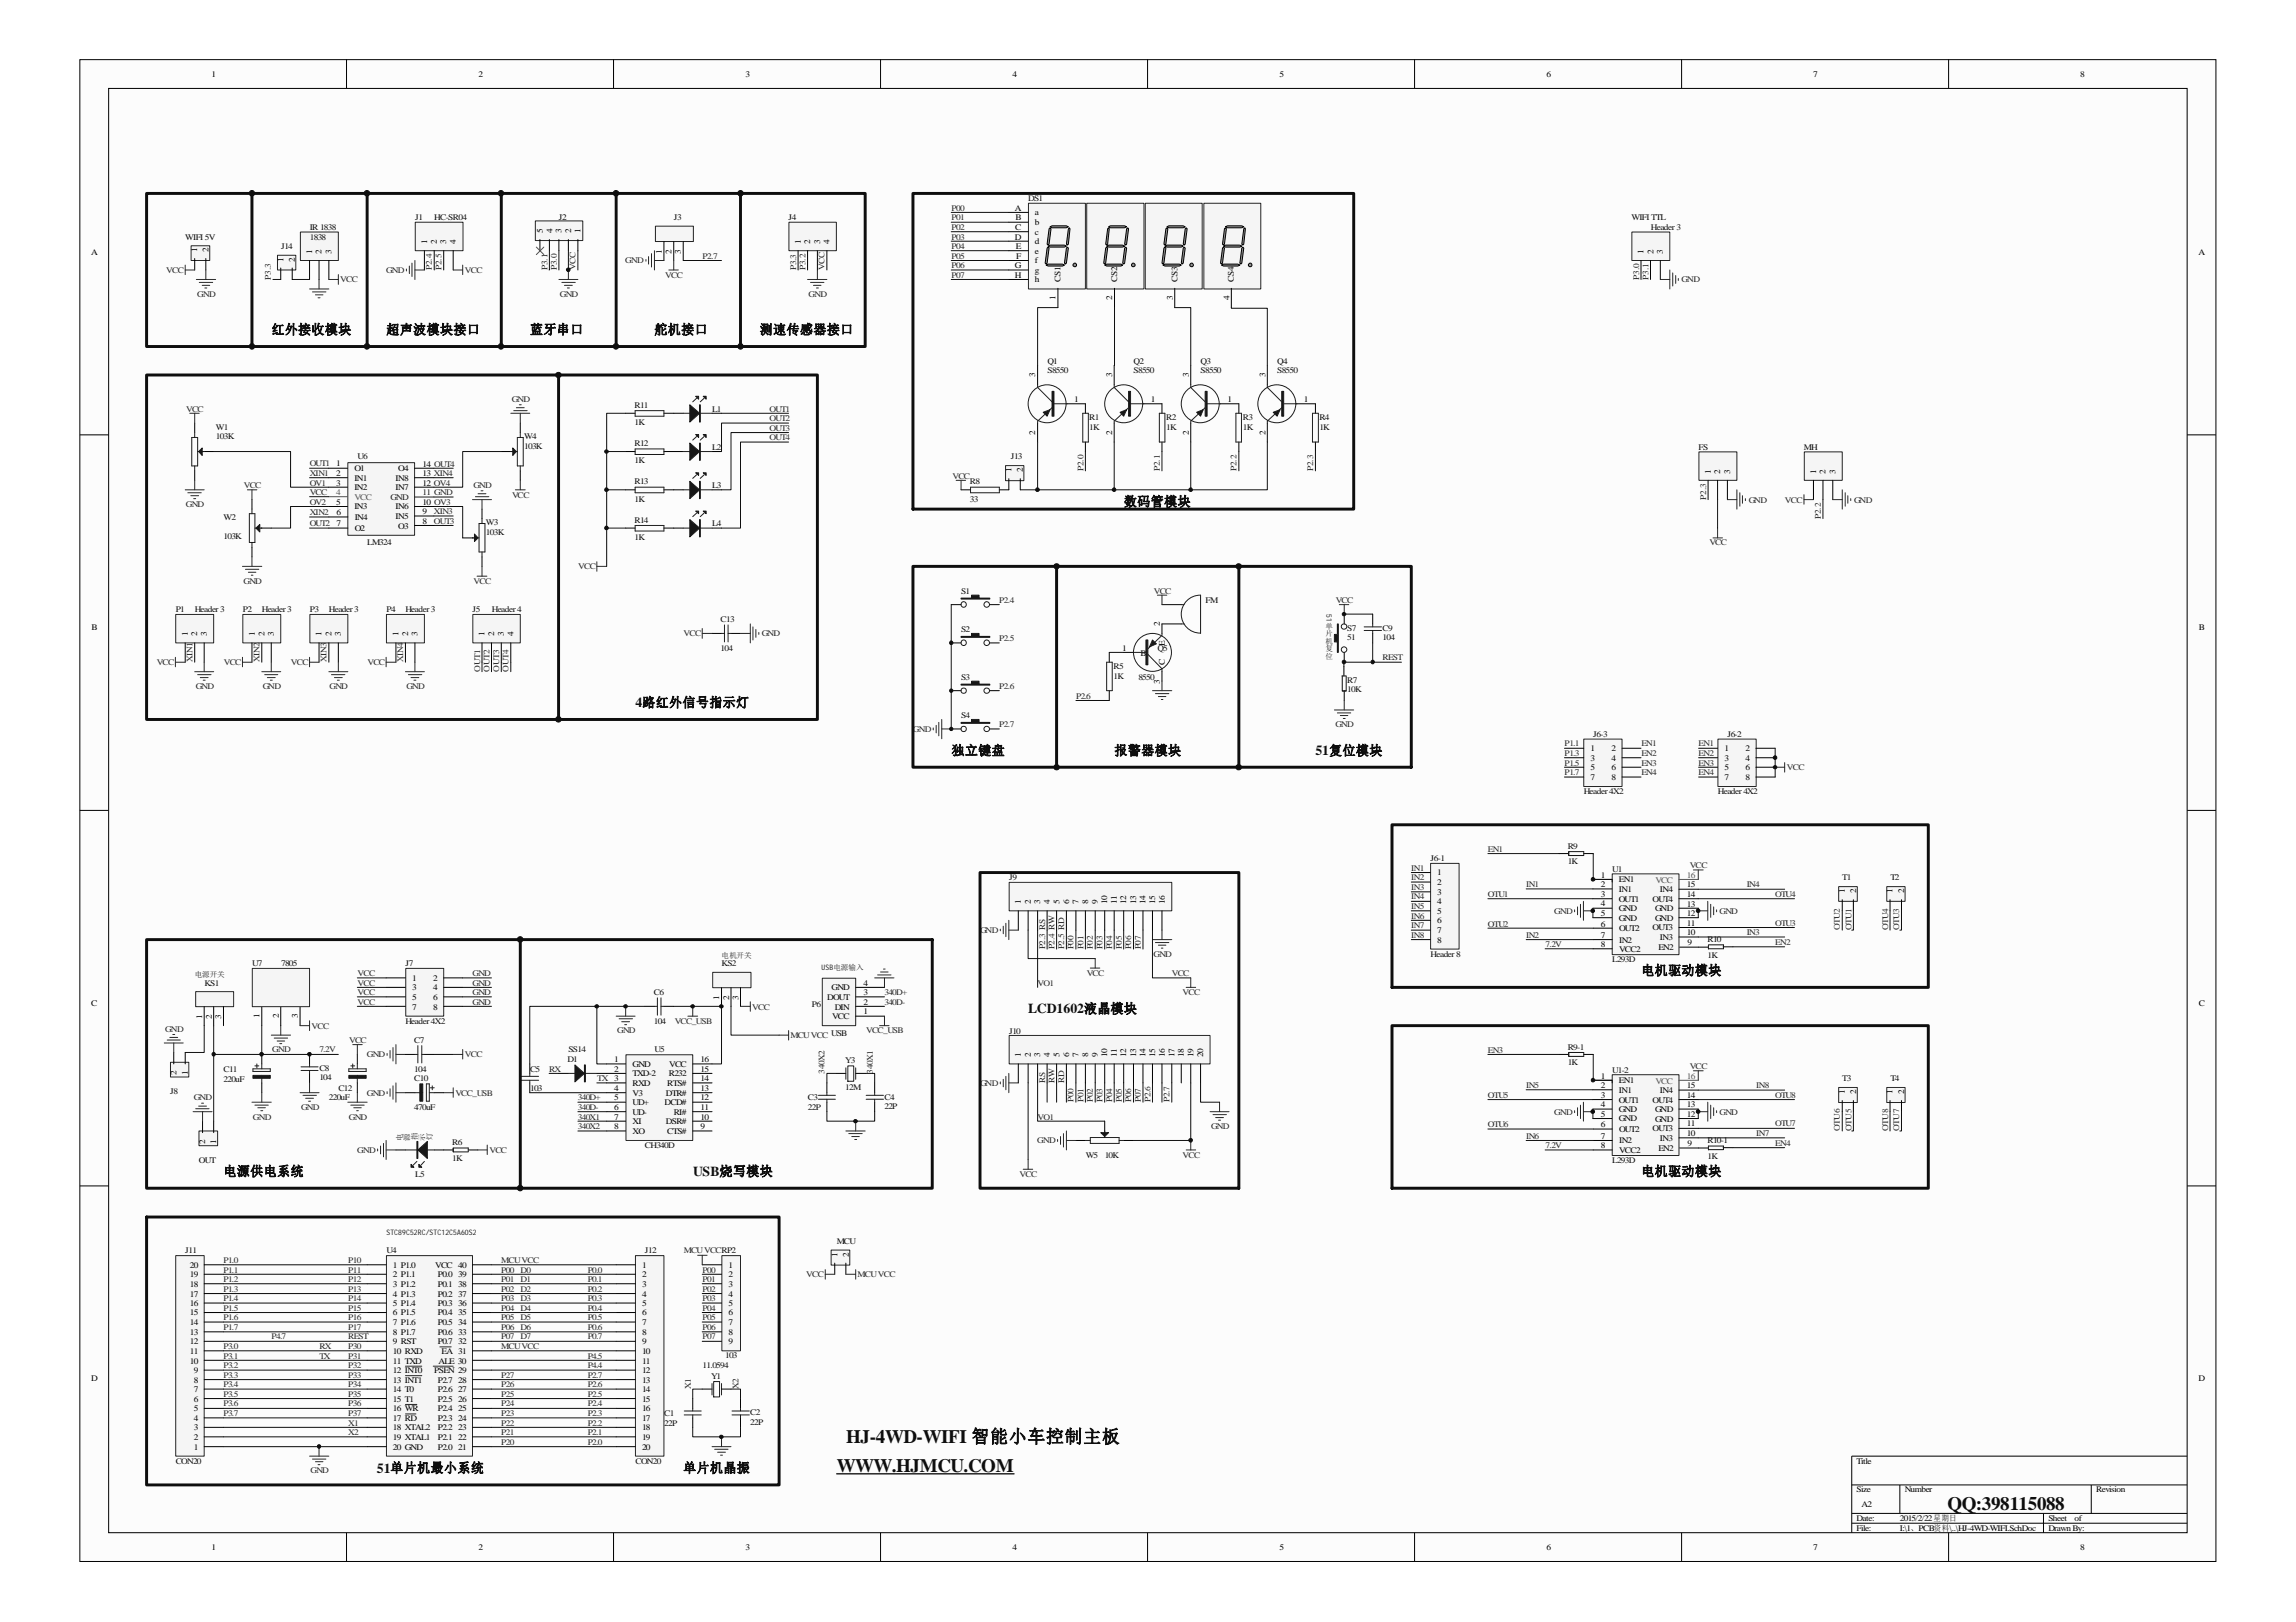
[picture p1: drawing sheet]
<svg xmlns="http://www.w3.org/2000/svg" width="297mm" height="210mm" viewBox="0 0 297 210" stroke-linecap="round" stroke-linejoin="round" font-family="sans-serif">
<defs><g id="words">
<g font-size="2.5" fill="#0e0e0e">
<text x="108.2" y="190.4">WWW.HJMCU.COM</text>
<text x="109.5" y="186.7">HJ-4WD-WIFI 智能小车控制主板</text>
<text x="252" y="195.4">QQ:398115088</text>
</g>
<g font-size="1.8" fill="#0e0e0e">
<text x="82.2" y="91.5">4路红外信号指示灯</text>
<text x="170.2" y="97.7">51复位模块</text>
<text x="133" y="131.1">LCD1602液晶模块</text>
<text x="89.7" y="152.2">USB烧写模块</text>
<text x="48.8" y="190.6">51单片机最小系统</text>
</g>
<g font-size="1.7" fill="#0e0e0e">
<text x="35.1" y="43.2">红外接收模块</text>
<text x="50" y="43.2">超声波模块接口</text>
<text x="68.6" y="43.2">蓝牙串口</text>
<text x="84.7" y="43.2">舵机接口</text>
<text x="98.3" y="43.2">测速传感器接口</text>
<text x="145.4" y="65.5">数码管模块</text>
<text x="123.1" y="97.7">独立键盘</text>
<text x="144.2" y="97.7">报警器模块</text>
<text x="212.3" y="126.2">电机驱动模块</text>
<text x="28.9" y="152.2">电源供电系统</text>
<text x="212.3" y="152.2">电机驱动模块</text>
<text x="88.4" y="190.6">单片机晶振</text>
</g>
<g font-size="1.1">
<text x="27.3" y="9.9">1</text>
<text x="61.9" y="9.9">2</text>
<text x="96.4" y="9.9">3</text>
<text x="131" y="9.9">4</text>
<text x="165.5" y="9.9">5</text>
<text x="200.1" y="9.9">6</text>
<text x="234.6" y="9.9">7</text>
<text x="269.1" y="9.9">8</text>
<text x="131.3" y="27.3">A</text>
<text x="131.3" y="29.7">C</text>
<text x="131.4" y="28.5">B</text>
<text x="133.9" y="29.1">b</text>
<text x="133.9" y="27.9">a</text>
<text x="11.8" y="33">A</text>
<text x="25.5" y="32.6" transform="rotate(-90 25.5 32.6)">1</text>
<text x="27" y="32.6" transform="rotate(-90 27 32.6)">2</text>
<text x="36.7" y="33.9" transform="rotate(-90 36.7 33.9)">1</text>
<text x="38.1" y="33.9" transform="rotate(-90 38.1 33.9)">2</text>
<text x="40.4" y="32.9" transform="rotate(-90 40.4 32.9)">1</text>
<text x="41.6" y="32.9" transform="rotate(-90 41.6 32.9)">2</text>
<text x="42.9" y="32.9" transform="rotate(-90 42.9 32.9)">3</text>
<text x="55.2" y="31.6" transform="rotate(-90 55.2 31.6)">1</text>
<text x="56.5" y="31.6" transform="rotate(-90 56.5 31.6)">2</text>
<text x="57.7" y="31.6" transform="rotate(-90 57.7 31.6)">3</text>
<text x="59" y="31.6" transform="rotate(-90 59 31.6)">4</text>
<text x="70.2" y="30.2" transform="rotate(-90 70.2 30.2)">5</text>
<text x="71.5" y="30.2" transform="rotate(-90 71.5 30.2)">4</text>
<text x="72.6" y="30.2" transform="rotate(-90 72.6 30.2)">3</text>
<text x="73.9" y="30.2" transform="rotate(-90 73.9 30.2)">2</text>
<text x="75.1" y="30.2" transform="rotate(-90 75.1 30.2)">1</text>
<text x="85.6" y="32.8" transform="rotate(-90 85.6 32.8)">1</text>
<text x="86.9" y="32.8" transform="rotate(-90 86.9 32.8)">2</text>
<text x="88.1" y="32.8" transform="rotate(-90 88.1 32.8)">3</text>
<text x="103.6" y="31.6" transform="rotate(-90 103.6 31.6)">1</text>
<text x="104.8" y="31.6" transform="rotate(-90 104.8 31.6)">2</text>
<text x="106.1" y="31.6" transform="rotate(-90 106.1 31.6)">3</text>
<text x="107.3" y="31.6" transform="rotate(-90 107.3 31.6)">4</text>
<text x="131.3" y="34.7">G</text>
<text x="131.3" y="31">D</text>
<text x="131.3" y="36">H</text>
<text x="131.4" y="32.2">E</text>
<text x="131.4" y="33.5">F</text>
<text x="133.9" y="34.1">f</text>
<text x="133.9" y="35.3">g</text>
<text x="133.9" y="32.8">e</text>
<text x="133.9" y="31.6">d</text>
<text x="133.9" y="30.4">c</text>
<text x="212.6" y="32.9" transform="rotate(-90 212.6 32.9)">1</text>
<text x="213.9" y="32.9" transform="rotate(-90 213.9 32.9)">2</text>
<text x="215.1" y="32.9" transform="rotate(-90 215.1 32.9)">3</text>
<text x="284.4" y="33">A</text>
<text x="133.9" y="36.5">h</text>
<text x="136.6" y="38.9" transform="rotate(-90 136.6 38.9)">1</text>
<text x="137.2" y="36.5" transform="rotate(-90 137.2 36.5)">CS1</text>
<text x="143.9" y="38.9" transform="rotate(-90 143.9 38.9)">2</text>
<text x="144.5" y="36.5" transform="rotate(-90 144.5 36.5)">CS2</text>
<text x="151.7" y="38.9" transform="rotate(-90 151.7 38.9)">3</text>
<text x="152.3" y="36.5" transform="rotate(-90 152.3 36.5)">CS3</text>
<text x="159" y="38.9" transform="rotate(-90 159 38.9)">4</text>
<text x="159.6" y="36.5" transform="rotate(-90 159.6 36.5)">CS4</text>
<text x="133.9" y="48.8" transform="rotate(-90 133.9 48.8)">3</text>
<text x="139" y="52">1</text>
<text x="143.9" y="48.8" transform="rotate(-90 143.9 48.8)">3</text>
<text x="148.9" y="52">1</text>
<text x="153.8" y="48.8" transform="rotate(-90 153.8 48.8)">3</text>
<text x="158.8" y="52">1</text>
<text x="163.7" y="48.8" transform="rotate(-90 163.7 48.8)">3</text>
<text x="168.7" y="52">1</text>
<text x="133.9" y="56.3" transform="rotate(-90 133.9 56.3)">2</text>
<text x="143.9" y="56.3" transform="rotate(-90 143.9 56.3)">2</text>
<text x="153.8" y="56.3" transform="rotate(-90 153.8 56.3)">2</text>
<text x="163.7" y="56.3" transform="rotate(-90 163.7 56.3)">2</text>
<text x="43.5" y="60.3">1</text>
<text x="43.5" y="62.8">3</text>
<text x="43.5" y="65.3">5</text>
<text x="43.5" y="61.6">2</text>
<text x="45.8" y="61">O1</text>
<text x="45.8" y="63.4">IN2</text>
<text x="45.8" y="65.9">IN3</text>
<text x="45.8" y="62.2">IN1</text>
<text x="51.2" y="65.9">IN6</text>
<text x="51.2" y="62.2">IN8</text>
<text x="51.2" y="63.5">IN7</text>
<text x="51.5" y="61">O4</text>
<text x="54.7" y="65.3">10 OV3</text>
<text x="54.7" y="61.6">13 XIN4</text>
<text x="54.7" y="62.8">12 OV4</text>
<text x="54.7" y="60.4">14 OUT4</text>
<text x="130.9" y="61.1" transform="rotate(-90 130.9 61.1)">1</text>
<text x="132.3" y="61.1" transform="rotate(-90 132.3 61.1)">2</text>
<text x="221.3" y="61.3" transform="rotate(-90 221.3 61.3)">1</text>
<text x="222.5" y="61.3" transform="rotate(-90 222.5 61.3)">2</text>
<text x="223.8" y="61.3" transform="rotate(-90 223.8 61.3)">3</text>
<text x="234.9" y="61.3" transform="rotate(-90 234.9 61.3)">1</text>
<text x="236.2" y="61.3" transform="rotate(-90 236.2 61.3)">2</text>
<text x="237.4" y="61.3" transform="rotate(-90 237.4 61.3)">3</text>
<text x="43.5" y="66.6">6</text>
<text x="43.5" y="68.1">7</text>
<text x="45.9" y="67.3">IN4</text>
<text x="45.9" y="68.7">O2</text>
<text x="51.2" y="67.2">IN5</text>
<text x="51.5" y="68.4">O3</text>
<text x="54.7" y="66.6">9</text>
<text x="54.7" y="67.8">8</text>
<text x="11.9" y="81.5">B</text>
<text x="24.3" y="82.4" transform="rotate(-90 24.3 82.4)">1</text>
<text x="25.5" y="82.4" transform="rotate(-90 25.5 82.4)">2</text>
<text x="26.8" y="82.4" transform="rotate(-90 26.8 82.4)">3</text>
<text x="33" y="82.4" transform="rotate(-90 33 82.4)">1</text>
<text x="34.2" y="82.4" transform="rotate(-90 34.2 82.4)">2</text>
<text x="35.4" y="82.4" transform="rotate(-90 35.4 82.4)">3</text>
<text x="41.6" y="82.4" transform="rotate(-90 41.6 82.4)">1</text>
<text x="42.9" y="82.4" transform="rotate(-90 42.9 82.4)">2</text>
<text x="44.1" y="82.4" transform="rotate(-90 44.1 82.4)">3</text>
<text x="51.6" y="82.4" transform="rotate(-90 51.6 82.4)">1</text>
<text x="52.8" y="82.4" transform="rotate(-90 52.8 82.4)">2</text>
<text x="54" y="82.4" transform="rotate(-90 54 82.4)">3</text>
<text x="62.7" y="82.4" transform="rotate(-90 62.7 82.4)">1</text>
<text x="63.9" y="82.4" transform="rotate(-90 63.9 82.4)">2</text>
<text x="65.2" y="82.4" transform="rotate(-90 65.2 82.4)">3</text>
<text x="66.4" y="82.4" transform="rotate(-90 66.4 82.4)">4</text>
<text x="150.1" y="81" transform="rotate(-90 150.1 81)">2</text>
<text x="150.7" y="83.5" transform="rotate(-90 150.7 83.5)">E</text>
<text x="284.5" y="81.5">B</text>
<text x="145.2" y="84.2">1</text>
<text x="147.5" y="84.9">B</text>
<text x="150.1" y="88.5" transform="rotate(-90 150.1 88.5)">3</text>
<text x="150.7" y="86.1" transform="rotate(-90 150.7 86.1)">C</text>
<text x="205.8" y="97.2">1</text>
<text x="205.8" y="98.4">3</text>
<text x="205.8" y="99.7">5</text>
<text x="205.8" y="100.9">7</text>
<text x="208.5" y="97.2">2</text>
<text x="208.5" y="98.4">4</text>
<text x="208.5" y="99.7">6</text>
<text x="208.5" y="100.9">8</text>
<text x="223.1" y="97.2">1</text>
<text x="223.1" y="98.4">3</text>
<text x="223.1" y="99.7">5</text>
<text x="223.1" y="100.9">7</text>
<text x="225.8" y="97.2">2</text>
<text x="225.8" y="98.4">4</text>
<text x="225.8" y="99.7">6</text>
<text x="225.8" y="100.9">8</text>
<text x="185.9" y="113.3">1</text>
<text x="207.1" y="113.6">1</text>
<text x="132.1" y="117" transform="rotate(-90 132.1 117)">1</text>
<text x="133.3" y="117" transform="rotate(-90 133.3 117)">2</text>
<text x="134.6" y="117" transform="rotate(-90 134.6 117)">3</text>
<text x="135.8" y="117" transform="rotate(-90 135.8 117)">4</text>
<text x="137.1" y="117" transform="rotate(-90 137.1 117)">5</text>
<text x="138.3" y="117" transform="rotate(-90 138.3 117)">6</text>
<text x="139.5" y="117" transform="rotate(-90 139.5 117)">7</text>
<text x="140.8" y="117" transform="rotate(-90 140.8 117)">8</text>
<text x="142" y="117" transform="rotate(-90 142 117)">9</text>
<text x="143.3" y="117" transform="rotate(-90 143.3 117)">10</text>
<text x="144.5" y="117" transform="rotate(-90 144.5 117)">11</text>
<text x="145.7" y="117" transform="rotate(-90 145.7 117)">12</text>
<text x="147" y="117" transform="rotate(-90 147 117)">13</text>
<text x="148.2" y="117" transform="rotate(-90 148.2 117)">14</text>
<text x="149.4" y="117" transform="rotate(-90 149.4 117)">15</text>
<text x="150.7" y="117" transform="rotate(-90 150.7 117)">16</text>
<text x="185.9" y="114.5">2</text>
<text x="185.9" y="115.8">3</text>
<text x="185.9" y="117">4</text>
<text x="185.9" y="118.3">5</text>
<text x="185.9" y="119.5">6</text>
<text x="207.1" y="116">3</text>
<text x="207.1" y="118.5">5</text>
<text x="207.1" y="117.3">4</text>
<text x="207.1" y="114.8">2</text>
<text x="207.1" y="119.9">6</text>
<text x="209.4" y="114.2">EN1</text>
<text x="209.4" y="116.7">OUT1</text>
<text x="209.4" y="119.1">GND</text>
<text x="209.4" y="117.9">GND</text>
<text x="209.4" y="115.5">IN1</text>
<text x="213.8" y="116.7">OUT4</text>
<text x="214.1" y="119.2">GND</text>
<text x="214.1" y="117.9">GND</text>
<text x="214.8" y="115.5">IN4</text>
<text x="218.2" y="118.5">12</text>
<text x="218.2" y="119.8">11</text>
<text x="218.2" y="117.3">13</text>
<text x="218.2" y="114.8">15</text>
<text x="218.2" y="116">14</text>
<text x="238.7" y="115.6" transform="rotate(-90 238.7 115.6)">1</text>
<text x="240.2" y="115.6" transform="rotate(-90 240.2 115.6)">2</text>
<text x="244.9" y="115.6" transform="rotate(-90 244.9 115.6)">1</text>
<text x="246.3" y="115.6" transform="rotate(-90 246.3 115.6)">2</text>
<text x="185.9" y="120.7">7</text>
<text x="185.9" y="122">8</text>
<text x="207.1" y="122.6">8</text>
<text x="207.1" y="121.3">7</text>
<text x="209.5" y="120.5">OUT2</text>
<text x="209.5" y="123.2">VCC2</text>
<text x="209.5" y="122">IN2</text>
<text x="213.8" y="120.4">OUT3</text>
<text x="214.5" y="123">EN2</text>
<text x="214.8" y="121.6">IN3</text>
<text x="218.2" y="121">10</text>
<text x="218.3" y="122.3">9</text>
<text x="11.8" y="130.1">C</text>
<text x="26.2" y="131.8" transform="rotate(-90 26.2 131.8)">1</text>
<text x="27.4" y="131.8" transform="rotate(-90 27.4 131.8)">2</text>
<text x="28.6" y="131.8" transform="rotate(-90 28.6 131.8)">3</text>
<text x="33.6" y="131.8" transform="rotate(-90 33.6 131.8)">1</text>
<text x="36.1" y="131.8" transform="rotate(-90 36.1 131.8)">2</text>
<text x="38.5" y="131.8" transform="rotate(-90 38.5 131.8)">3</text>
<text x="53.3" y="126.9">1</text>
<text x="53.3" y="128.2">3</text>
<text x="53.3" y="129.4">5</text>
<text x="53.3" y="130.7">7</text>
<text x="56" y="126.9">2</text>
<text x="56" y="128.2">4</text>
<text x="56" y="129.4">6</text>
<text x="56" y="130.7">8</text>
<text x="93" y="129.4" transform="rotate(-90 93 129.4)">1</text>
<text x="94.3" y="129.4" transform="rotate(-90 94.3 129.4)">2</text>
<text x="95.5" y="129.4" transform="rotate(-90 95.5 129.4)">3</text>
<text x="107" y="129.4">DOUT</text>
<text x="107.6" y="128.2">GND</text>
<text x="107.7" y="131.9">VCC</text>
<text x="108" y="130.7">DIN</text>
<text x="111.7" y="131.2">1</text>
<text x="111.7" y="130">2</text>
<text x="111.7" y="128.8">3</text>
<text x="111.7" y="127.6">4</text>
<text x="284.5" y="130.1">C</text>
<text x="79.5" y="137.4">1</text>
<text x="90.6" y="137.4">16</text>
<text x="132.1" y="136.8" transform="rotate(-90 132.1 136.8)">1</text>
<text x="133.3" y="136.8" transform="rotate(-90 133.3 136.8)">2</text>
<text x="134.6" y="136.8" transform="rotate(-90 134.6 136.8)">3</text>
<text x="135.8" y="136.8" transform="rotate(-90 135.8 136.8)">4</text>
<text x="137.1" y="136.8" transform="rotate(-90 137.1 136.8)">5</text>
<text x="138.3" y="136.8" transform="rotate(-90 138.3 136.8)">6</text>
<text x="139.5" y="136.8" transform="rotate(-90 139.5 136.8)">7</text>
<text x="140.8" y="136.8" transform="rotate(-90 140.8 136.8)">8</text>
<text x="142" y="136.8" transform="rotate(-90 142 136.8)">9</text>
<text x="143.3" y="136.8" transform="rotate(-90 143.3 136.8)">10</text>
<text x="144.5" y="136.8" transform="rotate(-90 144.5 136.8)">11</text>
<text x="145.7" y="136.8" transform="rotate(-90 145.7 136.8)">12</text>
<text x="147" y="136.8" transform="rotate(-90 147 136.8)">13</text>
<text x="148.2" y="136.8" transform="rotate(-90 148.2 136.8)">14</text>
<text x="149.4" y="136.8" transform="rotate(-90 149.4 136.8)">15</text>
<text x="150.7" y="136.8" transform="rotate(-90 150.7 136.8)">16</text>
<text x="151.9" y="136.8" transform="rotate(-90 151.9 136.8)">17</text>
<text x="153.2" y="136.8" transform="rotate(-90 153.2 136.8)">18</text>
<text x="154.4" y="136.8" transform="rotate(-90 154.4 136.8)">19</text>
<text x="155.7" y="136.8" transform="rotate(-90 155.7 136.8)">20</text>
<text x="22.8" y="139.1" transform="rotate(-90 22.8 139.1)">2</text>
<text x="24.3" y="139.1" transform="rotate(-90 24.3 139.1)">1</text>
<text x="79.5" y="142.4">5</text>
<text x="79.5" y="141.2">4</text>
<text x="79.5" y="138.7">2</text>
<text x="79.5" y="143.7">6</text>
<text x="81.8" y="138.1">GND</text>
<text x="81.8" y="140.6">RXD</text>
<text x="81.8" y="143">UD+</text>
<text x="81.8" y="141.8">V3</text>
<text x="81.8" y="139.3">TXD-2</text>
<text x="86" y="143">DCD#</text>
<text x="86.1" y="141.8">DTR#</text>
<text x="86.3" y="140.6">RTS#</text>
<text x="86.5" y="139.3">R232</text>
<text x="86.6" y="138.1">VCC</text>
<text x="90.6" y="143.7">11</text>
<text x="90.6" y="142.4">12</text>
<text x="90.6" y="139.9">14</text>
<text x="90.6" y="141.2">13</text>
<text x="90.6" y="138.7">15</text>
<text x="207.1" y="139.6">1</text>
<text x="207.1" y="142">3</text>
<text x="207.1" y="143.3">4</text>
<text x="207.1" y="140.8">2</text>
<text x="209.4" y="140.2">EN1</text>
<text x="209.4" y="142.7">OUT1</text>
<text x="209.4" y="143.9">GND</text>
<text x="209.4" y="141.4">IN1</text>
<text x="213.8" y="142.7">OUT4</text>
<text x="214.1" y="143.9">GND</text>
<text x="214.8" y="141.4">IN4</text>
<text x="218.2" y="143.3">13</text>
<text x="218.2" y="140.8">15</text>
<text x="218.2" y="142.1">14</text>
<text x="238.7" y="141.6" transform="rotate(-90 238.7 141.6)">1</text>
<text x="240.2" y="141.6" transform="rotate(-90 240.2 141.6)">2</text>
<text x="244.9" y="141.6" transform="rotate(-90 244.9 141.6)">1</text>
<text x="246.3" y="141.6" transform="rotate(-90 246.3 141.6)">2</text>
<text x="26.5" y="148" transform="rotate(-90 26.5 148)">2</text>
<text x="28" y="148" transform="rotate(-90 28 148)">1</text>
<text x="79.5" y="144.9">7</text>
<text x="79.5" y="146.1">8</text>
<text x="81.8" y="144.2">UD-</text>
<text x="81.8" y="145.5">XI</text>
<text x="81.8" y="146.7">XO</text>
<text x="86.1" y="145.5">DSR#</text>
<text x="86.3" y="146.7">CTS#</text>
<text x="87.2" y="144.2">RI#</text>
<text x="90.6" y="144.9">10</text>
<text x="90.6" y="146.1">9</text>
<text x="207.1" y="144.5">5</text>
<text x="207.1" y="145.9">6</text>
<text x="207.1" y="148.6">8</text>
<text x="207.1" y="147.3">7</text>
<text x="209.4" y="145.1">GND</text>
<text x="209.5" y="146.5">OUT2</text>
<text x="209.5" y="149.2">VCC2</text>
<text x="209.5" y="148">IN2</text>
<text x="213.8" y="146.4">OUT3</text>
<text x="214.1" y="145.2">GND</text>
<text x="214.5" y="148.9">EN2</text>
<text x="214.8" y="147.6">IN3</text>
<text x="218.2" y="144.5">12</text>
<text x="218.2" y="145.8">11</text>
<text x="218.2" y="147">10</text>
<text x="218.3" y="148.4">9</text>
<text x="24.6" y="167.8">17</text>
<text x="24.6" y="166.6">18</text>
<text x="24.6" y="165.3">19</text>
<text x="24.6" y="164.1">20</text>
<text x="50.8" y="164.1">1 P1.0</text>
<text x="50.8" y="165.3">2 P1.1</text>
<text x="50.8" y="166.6">3 P1.2</text>
<text x="50.8" y="167.8">4 P1.3</text>
<text x="56.3" y="164.1">VCC 40</text>
<text x="56.6" y="167.8">P0.2</text>
<text x="56.6" y="166.6">P0.1</text>
<text x="56.6" y="165.3">P0.0</text>
<text x="59.3" y="167.8">37</text>
<text x="59.3" y="166.6">38</text>
<text x="59.3" y="165.3">39</text>
<text x="83.1" y="164.1">1</text>
<text x="83.1" y="165.3">2</text>
<text x="83.1" y="166.6">3</text>
<text x="83.1" y="167.8">4</text>
<text x="94.2" y="167.8">4</text>
<text x="94.2" y="166.6">3</text>
<text x="94.2" y="165.3">2</text>
<text x="94.2" y="164.1">1</text>
<text x="108.3" y="162.6" transform="rotate(-90 108.3 162.6)">1</text>
<text x="109.8" y="162.6" transform="rotate(-90 109.8 162.6)">2</text>
<text x="24.6" y="174">12</text>
<text x="24.6" y="172.7">13</text>
<text x="24.6" y="171.5">14</text>
<text x="24.6" y="170.2">15</text>
<text x="24.6" y="169">16</text>
<text x="50.8" y="169">5 P1.4</text>
<text x="50.8" y="170.2">6 P1.5</text>
<text x="50.8" y="171.5">7 P1.6</text>
<text x="50.8" y="172.7">8 P1.7</text>
<text x="50.8" y="174">9 RST</text>
<text x="56.6" y="174">P0.7</text>
<text x="56.6" y="172.7">P0.6</text>
<text x="56.6" y="171.5">P0.5</text>
<text x="56.6" y="170.2">P0.4</text>
<text x="56.6" y="169">P0.3</text>
<text x="59.3" y="174">32</text>
<text x="59.3" y="172.7">33</text>
<text x="59.3" y="171.5">34</text>
<text x="59.3" y="170.2">35</text>
<text x="59.3" y="169">36</text>
<text x="83.1" y="169">5</text>
<text x="83.1" y="170.2">6</text>
<text x="83.1" y="171.5">7</text>
<text x="83.1" y="172.7">8</text>
<text x="83.1" y="174">9</text>
<text x="94.2" y="174">9</text>
<text x="94.2" y="172.7">8</text>
<text x="94.2" y="171.5">7</text>
<text x="94.2" y="170.2">6</text>
<text x="94.2" y="169">5</text>
<text x="11.8" y="178.7">D</text>
<text x="24.6" y="176.5">10</text>
<text x="24.6" y="175.2">11</text>
<text x="25.1" y="178.9">8</text>
<text x="25.1" y="177.7">9</text>
<text x="50.8" y="175.2">10 RXD</text>
<text x="50.8" y="176.5">11 TXD</text>
<text x="50.8" y="177.7">12 INT0</text>
<text x="50.8" y="178.9">13 INT1</text>
<text x="56.2" y="177.7">PSEN 29</text>
<text x="56.6" y="178.9">P2.7</text>
<text x="56.7" y="176.5">ALE 30</text>
<text x="57.1" y="175.2">EA 31</text>
<text x="59.3" y="178.9">28</text>
<text x="83.1" y="175.2">10</text>
<text x="83.1" y="176.5">11</text>
<text x="83.1" y="177.7">12</text>
<text x="83.1" y="178.9">13</text>
<text x="284.4" y="178.7">D</text>
<text x="25.1" y="185.1">3</text>
<text x="25.1" y="183.9">4</text>
<text x="25.1" y="182.6">5</text>
<text x="25.1" y="181.4">6</text>
<text x="25.1" y="180.1">7</text>
<text x="50.8" y="180.1">14 T0</text>
<text x="50.8" y="181.4">15 T1</text>
<text x="50.8" y="182.6">16 WR</text>
<text x="50.8" y="183.9">17 RD</text>
<text x="50.8" y="185.1">18 XTAL2</text>
<text x="56.6" y="185.1">P2.2</text>
<text x="56.6" y="183.9">P2.3</text>
<text x="56.6" y="182.6">P2.4</text>
<text x="56.6" y="181.4">P2.5</text>
<text x="56.6" y="180.1">P2.6</text>
<text x="59.3" y="185.1">23</text>
<text x="59.3" y="183.9">24</text>
<text x="59.3" y="182.6">25</text>
<text x="59.3" y="181.4">26</text>
<text x="59.3" y="180.1">27</text>
<text x="83.1" y="180.1">14</text>
<text x="83.1" y="181.4">15</text>
<text x="83.1" y="182.6">16</text>
<text x="83.1" y="183.9">17</text>
<text x="83.1" y="185.1">18</text>
<text x="25.1" y="187.6">1</text>
<text x="25.1" y="186.4">2</text>
<text x="50.8" y="186.4">19 XTAL1</text>
<text x="50.8" y="187.6">20 GND</text>
<text x="56.6" y="187.6">P2.0</text>
<text x="56.6" y="186.4">P2.1</text>
<text x="59.3" y="187.6">21</text>
<text x="59.3" y="186.4">22</text>
<text x="83.1" y="186.4">19</text>
<text x="83.1" y="187.6">20</text>
<text x="240.2" y="189.4">Title</text>
<text x="240.2" y="193.1">Size</text>
<text x="240.2" y="196.9">Date:</text>
<text x="240.8" y="195">A2</text>
<text x="245.8" y="196.9">2015/2/22星期日</text>
<text x="246.4" y="193.1">Number</text>
<text x="265" y="196.9">Sheet</text>
<text x="268.4" y="196.9">of</text>
<text x="271.2" y="193.1">Revision</text>
<text x="27.3" y="200.6">1</text>
<text x="61.9" y="200.6">2</text>
<text x="96.4" y="200.6">3</text>
<text x="131" y="200.6">4</text>
<text x="165.5" y="200.6">5</text>
<text x="200.1" y="200.6">6</text>
<text x="234.6" y="200.6">7</text>
<text x="240.2" y="198.1">File:</text>
<text x="245.8" y="198.1">I:\1、PCB资料\..\HJ-4WD-WIFI.SchDoc</text>
<text x="265" y="198.1">Drawn By:</text>
<text x="269.1" y="200.6">8</text>
</g>
<g font-size="1.1" fill="#0e0e0e">
<text x="40.1" y="29.7">IR 1838</text>
<text x="53.7" y="28.5">J1</text>
<text x="56.2" y="28.5">HC-SR04</text>
<text x="72.3" y="28.5">J2</text>
<text x="87.2" y="28.5">J3</text>
<text x="102" y="28.5">J4</text>
<text x="133" y="26">DS1</text>
<text x="211.1" y="28.5">WIFI TTL</text>
<text x="213.6" y="29.7">Header3</text>
<text x="24" y="31">WIFI 5V</text>
<text x="36.4" y="32.2">J14</text>
<text x="40.1" y="31">1838</text>
<text x="135.5" y="47.1">Q1</text>
<text x="146.6" y="47.1">Q2</text>
<text x="155.3" y="47.1">Q3</text>
<text x="165.2" y="47.1">Q4</text>
<text x="82.1" y="52.8">R11</text>
<text x="92.1" y="53.3">L1</text>
<text x="135.5" y="48.3">S8550</text>
<text x="146.6" y="48.3">S8550</text>
<text x="155.3" y="48.3">S8550</text>
<text x="165.2" y="48.3">S8550</text>
<text x="27.9" y="55.6">W1</text>
<text x="27.9" y="56.9">103K</text>
<text x="46.3" y="59.5">U6</text>
<text x="67.8" y="56.9">W4</text>
<text x="67.8" y="58.1">103K</text>
<text x="82.1" y="55">1K</text>
<text x="82.1" y="57.7">R12</text>
<text x="82.1" y="60">1K</text>
<text x="92.1" y="58.2">L2</text>
<text x="130.8" y="59.5">J13</text>
<text x="140.9" y="54.4">R1</text>
<text x="140.9" y="55.6">1K</text>
<text x="150.9" y="54.4">R2</text>
<text x="150.9" y="55.6">1K</text>
<text x="160.8" y="54.4">R3</text>
<text x="160.8" y="55.6">1K</text>
<text x="170.7" y="54.4">R4</text>
<text x="170.7" y="55.6">1K</text>
<text x="219.8" y="58.2">FS</text>
<text x="233.4" y="58.2">MH</text>
<text x="82.1" y="62.7">R13</text>
<text x="82.1" y="64.9">1K</text>
<text x="92.1" y="63.2">L3</text>
<text x="125.5" y="62.7">R8</text>
<text x="125.5" y="64.9">33</text>
<text x="28.9" y="67.2">W2</text>
<text x="28.9" y="69.7">103K</text>
<text x="47.5" y="70.6">LM324</text>
<text x="62.9" y="68">W3</text>
<text x="62.9" y="69.2">103K</text>
<text x="82.1" y="67.6">R14</text>
<text x="82.1" y="69.9">1K</text>
<text x="92.1" y="68.1">L4</text>
<text x="124.3" y="76.8">S1</text>
<text x="22.7" y="79.3">P1</text>
<text x="25.2" y="79.3">Header3</text>
<text x="31.4" y="79.3">P2</text>
<text x="33.9" y="79.3">Header3</text>
<text x="40.1" y="79.3">P3</text>
<text x="42.5" y="79.3">Header3</text>
<text x="50" y="79.3">P4</text>
<text x="52.5" y="79.3">Header3</text>
<text x="61.1" y="79.3">J5</text>
<text x="63.6" y="79.3">Header4</text>
<text x="93.2" y="80.5">C13</text>
<text x="124.3" y="81.8">S2</text>
<text x="156" y="78">FM</text>
<text x="174.3" y="81.6">S7</text>
<text x="174.3" y="82.9">51</text>
<text x="178.9" y="81.6">C9</text>
<text x="178.9" y="82.9">104</text>
<text x="93.2" y="84.2">104</text>
<text x="124.3" y="87.9">S3</text>
<text x="144.1" y="86.6">R5</text>
<text x="144.1" y="87.8">1K</text>
<text x="147.3" y="87.9">8550</text>
<text x="149.7" y="84.2">Q5</text>
<text x="174.3" y="88.4">R7</text>
<text x="174.3" y="89.6">10K</text>
<text x="124.3" y="92.9">S4</text>
<text x="206.1" y="95.3">J6-3</text>
<text x="223.5" y="95.3">J6-2</text>
<text x="204.9" y="102.8">Header4X2</text>
<text x="222.2" y="102.8">Header4X2</text>
<text x="130.6" y="113.9">J9</text>
<text x="185.1" y="111.4">J6-1</text>
<text x="202.8" y="109.8">R9</text>
<text x="202.8" y="111.9">1K</text>
<text x="208.6" y="112.8">U1</text>
<text x="238.3" y="113.9">T1</text>
<text x="244.6" y="113.9">T2</text>
<text x="32.6" y="125.1">U7</text>
<text x="36.4" y="125.1">7805</text>
<text x="52.5" y="125.1">J7</text>
<text x="93.3" y="125.1">KS2</text>
<text x="185.1" y="123.8">Header8</text>
<text x="208.6" y="124.5">L293D</text>
<text x="220.9" y="121.9">R10</text>
<text x="220.9" y="123.9">1K</text>
<text x="26.5" y="127.6">KS1</text>
<text x="84.6" y="128.8">C6</text>
<text x="105" y="130.4">P6</text>
<text x="52.5" y="132.5">Header4X2</text>
<text x="53.6" y="135">C7</text>
<text x="73.4" y="137.4">D1</text>
<text x="73.5" y="136.2">SS14</text>
<text x="84.6" y="132.5">104</text>
<text x="84.7" y="136.2">U5</text>
<text x="107.5" y="134">USB</text>
<text x="109.3" y="137.6">Y3</text>
<text x="130.6" y="133.7">J10</text>
<text x="202.8" y="135.8">R9-1</text>
<text x="202.8" y="137.9">1K</text>
<text x="22" y="141.6">J8</text>
<text x="28.9" y="138.7">C11</text>
<text x="28.9" y="140">220uF</text>
<text x="41.3" y="138.6">C8</text>
<text x="41.3" y="139.8">104</text>
<text x="42.5" y="142.4">220uF</text>
<text x="43.8" y="141.2">C12</text>
<text x="53.6" y="138.7">104</text>
<text x="53.6" y="139.9">C10</text>
<text x="53.6" y="143.7">470uF</text>
<text x="68.6" y="138.7">C5</text>
<text x="68.6" y="141.2">103</text>
<text x="104.5" y="142.4">C3</text>
<text x="104.5" y="143.7">22P</text>
<text x="109.3" y="141">12M</text>
<text x="114.4" y="142.3">C4</text>
<text x="114.4" y="143.5">22P</text>
<text x="208.6" y="138.8">U1-2</text>
<text x="238.3" y="139.9">T3</text>
<text x="244.6" y="139.9">T4</text>
<text x="58.5" y="148.2">R6</text>
<text x="83.4" y="148.6">CH340D</text>
<text x="140.5" y="149.8">W5</text>
<text x="142.9" y="149.8">10K</text>
<text x="220.9" y="147.9">R10-1</text>
<text x="220.9" y="150">1K</text>
<text x="25.7" y="150.5">OUT</text>
<text x="53.7" y="152.3">L5</text>
<text x="58.5" y="150.2">1K</text>
<text x="208.6" y="150.6">L293D</text>
<text x="108.2" y="161">MCU</text>
<text x="24" y="162.2">J11</text>
<text x="50" y="162.2">U4</text>
<text x="83.4" y="162.2">J12</text>
<text x="90.9" y="177.1">11.0594</text>
<text x="92" y="178.4">Y1</text>
<text x="93.8" y="175.8">103</text>
<text x="85.9" y="183.2">C1</text>
<text x="85.9" y="184.5">22P</text>
<text x="97.1" y="183.1">C2</text>
<text x="97.1" y="184.4">22P</text>
<text x="22.7" y="189.5">CON20</text>
<text x="82.2" y="189.5">CON20</text>
</g>
<g font-size="1.1" fill="#262626">
<text x="123.1" y="27.3">P00</text>
<text x="123.1" y="28.5">P01</text>
<text x="123.1" y="29.7">P02</text>
<text x="21.5" y="35.3">VCC</text>
<text x="50" y="35.3">GND</text>
<text x="55.9" y="34.9" transform="rotate(-90 55.9 34.9)">P2.4</text>
<text x="57.1" y="34.9" transform="rotate(-90 57.1 34.9)">P2.5</text>
<text x="60.2" y="35.3">VCC</text>
<text x="70.8" y="34.9" transform="rotate(-90 70.8 34.9)">P3.1</text>
<text x="72.1" y="34.9" transform="rotate(-90 72.1 34.9)">P3.0</text>
<text x="74.5" y="34.9" transform="rotate(-90 74.5 34.9)">VCC</text>
<text x="80.9" y="34.1">GND</text>
<text x="86.1" y="35.9">VCC</text>
<text x="90.9" y="33.5">P2.7</text>
<text x="103" y="34.9" transform="rotate(-90 103 34.9)">P3.3</text>
<text x="104.2" y="34.9" transform="rotate(-90 104.2 34.9)">P3.2</text>
<text x="106.7" y="34.9" transform="rotate(-90 106.7 34.9)">VCC</text>
<text x="123.1" y="31">P03</text>
<text x="123.1" y="32.2">P04</text>
<text x="123.1" y="33.5">P05</text>
<text x="123.1" y="34.7">P06</text>
<text x="123.1" y="36">P07</text>
<text x="25.5" y="38.4">GND</text>
<text x="35.1" y="36.2" transform="rotate(-90 35.1 36.2)">P3.3</text>
<text x="44" y="36.5">VCC</text>
<text x="72.4" y="38.4">GND</text>
<text x="104.6" y="38.4">GND</text>
<text x="212" y="36.2" transform="rotate(-90 212 36.2)">P3.0</text>
<text x="213.3" y="36.2" transform="rotate(-90 213.3 36.2)">P3.1</text>
<text x="217.6" y="36.5">GND</text>
<text x="24.1" y="53.3">VCC</text>
<text x="66.2" y="52">GND</text>
<text x="99.6" y="53.3">OUT1</text>
<text x="99.6" y="54.5">OUT2</text>
<text x="99.6" y="55.7">OUT3</text>
<text x="99.6" y="57">OUT4</text>
<text x="24" y="65.6">GND</text>
<text x="31.5" y="63.2">VCC</text>
<text x="40.1" y="61.6">XIN1</text>
<text x="40.1" y="62.8">OV1</text>
<text x="40.1" y="64.1">VCC</text>
<text x="40.1" y="65.3">OV2</text>
<text x="40.1" y="60.3">OUT1</text>
<text x="61.3" y="63.2">GND</text>
<text x="66.3" y="64.4">VCC</text>
<text x="123.2" y="61.9">VCC</text>
<text x="140.2" y="60.9" transform="rotate(-90 140.2 60.9)">P2.0</text>
<text x="150.1" y="60.9" transform="rotate(-90 150.1 60.9)">P2.1</text>
<text x="160" y="60.9" transform="rotate(-90 160 60.9)">P2.2</text>
<text x="169.9" y="60.9" transform="rotate(-90 169.9 60.9)">P2.3</text>
<text x="220.7" y="64.7" transform="rotate(-90 220.7 64.7)">P2.3</text>
<text x="226.2" y="65">GND</text>
<text x="230.9" y="65">VCC</text>
<text x="239.9" y="65">GND</text>
<text x="40.1" y="66.6">XIN2</text>
<text x="40.1" y="68.1">OUT2</text>
<text x="56.1" y="67.8">OUT3</text>
<text x="56.1" y="66.6">XIN3</text>
<text x="221.1" y="70.6">VCC</text>
<text x="235.6" y="67.2" transform="rotate(-90 235.6 67.2)">P2.2</text>
<text x="31.5" y="75.5">GND</text>
<text x="61.3" y="75.5">VCC</text>
<text x="74.8" y="73.7">VCC</text>
<text x="149.3" y="76.8">VCC</text>
<text x="88.4" y="82.4">VCC</text>
<text x="98.6" y="82.4">GND</text>
<text x="129.3" y="83">P2.5</text>
<text x="129.3" y="78">P2.4</text>
<text x="172.8" y="78">VCC</text>
<text x="20.3" y="86.1">VCC</text>
<text x="24.9" y="85.7" transform="rotate(-90 24.9 85.7)">XIN1</text>
<text x="25.3" y="89.2">GND</text>
<text x="29" y="86.1">VCC</text>
<text x="33.6" y="85.7" transform="rotate(-90 33.6 85.7)">XIN2</text>
<text x="34" y="89.2">GND</text>
<text x="37.6" y="86.1">VCC</text>
<text x="42.2" y="85.7" transform="rotate(-90 42.2 85.7)">XIN3</text>
<text x="42.6" y="89.2">GND</text>
<text x="47.5" y="86.1">VCC</text>
<text x="52.2" y="85.7" transform="rotate(-90 52.2 85.7)">XIN4</text>
<text x="52.6" y="89.2">GND</text>
<text x="62.1" y="86.9" transform="rotate(-90 62.1 86.9)">OUT1</text>
<text x="63.3" y="86.9" transform="rotate(-90 63.3 86.9)">OUT2</text>
<text x="64.6" y="86.9" transform="rotate(-90 64.6 86.9)">OUT3</text>
<text x="65.8" y="86.9" transform="rotate(-90 65.8 86.9)">OUT4</text>
<text x="129.3" y="89.2">P2.6</text>
<text x="178.9" y="85.4">REST</text>
<text x="118.1" y="94.8">GND</text>
<text x="129.3" y="94.1">P2.7</text>
<text x="139.2" y="90.4">P2.6</text>
<text x="172.8" y="94.1">GND</text>
<text x="202.4" y="100.3">P1.7</text>
<text x="202.4" y="96.6">P1.1</text>
<text x="202.4" y="97.8">P1.3</text>
<text x="202.4" y="99.1">P1.5</text>
<text x="212.3" y="96.6">EN1</text>
<text x="212.3" y="97.8">EN2</text>
<text x="212.3" y="99.1">EN3</text>
<text x="212.3" y="100.3">EN4</text>
<text x="219.8" y="96.6">EN1</text>
<text x="219.8" y="97.8">EN2</text>
<text x="219.8" y="99.1">EN3</text>
<text x="219.8" y="100.3">EN4</text>
<text x="231.2" y="99.7">VCC</text>
<text x="182.6" y="112.7">IN1</text>
<text x="182.6" y="113.9">IN2</text>
<text x="192.5" y="110.3">EN1</text>
<text x="218.6" y="112.4">VCC</text>
<text x="182.6" y="115.2">IN3</text>
<text x="182.6" y="116.4">IN4</text>
<text x="182.6" y="117.7">IN5</text>
<text x="182.6" y="118.9">IN6</text>
<text x="192.5" y="116">OTU1</text>
<text x="192.5" y="119.9">OTU2</text>
<text x="197.4" y="114.8">IN1</text>
<text x="201.1" y="118.3">GND</text>
<text x="222.5" y="118.3">GND</text>
<text x="226" y="114.8">IN4</text>
<text x="229.7" y="119.8">OTU3</text>
<text x="229.7" y="116">OTU4</text>
<text x="126.8" y="120.7">GND</text>
<text x="135.2" y="122.8" transform="rotate(-90 135.2 122.8)">P2.3 RS</text>
<text x="136.4" y="122.8" transform="rotate(-90 136.4 122.8)">P2.4 RW</text>
<text x="137.7" y="122.8" transform="rotate(-90 137.7 122.8)">P2.5 RD</text>
<text x="138.9" y="122.8" transform="rotate(-90 138.9 122.8)">P00</text>
<text x="140.2" y="122.8" transform="rotate(-90 140.2 122.8)">P01</text>
<text x="141.4" y="122.8" transform="rotate(-90 141.4 122.8)">P02</text>
<text x="142.6" y="122.8" transform="rotate(-90 142.6 122.8)">P03</text>
<text x="143.9" y="122.8" transform="rotate(-90 143.9 122.8)">P04</text>
<text x="145.1" y="122.8" transform="rotate(-90 145.1 122.8)">P05</text>
<text x="146.3" y="122.8" transform="rotate(-90 146.3 122.8)">P06</text>
<text x="147.6" y="122.8" transform="rotate(-90 147.6 122.8)">P07</text>
<text x="149.2" y="123.8">GND</text>
<text x="182.6" y="120.1">IN7</text>
<text x="182.6" y="121.3">IN8</text>
<text x="197.4" y="121.3">IN2</text>
<text x="199.9" y="122.6">7.2V</text>
<text x="226" y="121">IN3</text>
<text x="229.7" y="122.3">EN2</text>
<text x="238" y="120.4" transform="rotate(-90 238 120.4)">OTU2</text>
<text x="239.5" y="120.4" transform="rotate(-90 239.5 120.4)">OTU1</text>
<text x="244.3" y="120.4" transform="rotate(-90 244.3 120.4)">OTU4</text>
<text x="245.7" y="120.4" transform="rotate(-90 245.7 120.4)">OTU3</text>
<text x="46.3" y="126.3">VCC</text>
<text x="46.3" y="127.6">VCC</text>
<text x="46.3" y="128.8">VCC</text>
<text x="46.3" y="130">VCC</text>
<text x="61.1" y="127.6">GND</text>
<text x="61.1" y="126.3">GND</text>
<text x="61.1" y="128.8">GND</text>
<text x="61.1" y="130">GND</text>
<text x="97.3" y="130.7">VCC</text>
<text x="114.4" y="128.8">340D+</text>
<text x="114.4" y="130">340D-</text>
<text x="134.2" y="127.6">VO1</text>
<text x="140.6" y="126.3">VCC</text>
<text x="151.6" y="126.3">VCC</text>
<text x="153" y="128.7">VCC</text>
<text x="21.4" y="133.5">GND</text>
<text x="35.2" y="136.2">GND</text>
<text x="40.3" y="133.1">VCC</text>
<text x="41.3" y="136.2">7.2V</text>
<text x="45.2" y="135">VCC</text>
<text x="47.5" y="136.8">GND</text>
<text x="60.2" y="136.8">VCC</text>
<text x="79.8" y="133.7">GND</text>
<text x="87.3" y="132.5">VCC_USB</text>
<text x="102.3" y="134.3">MCUVCC</text>
<text x="112.1" y="133.7">VCC_USB</text>
<text x="192.5" y="136.2">EN3</text>
<text x="25.1" y="142.4">GND</text>
<text x="38.9" y="143.6">GND</text>
<text x="47.5" y="141.8">GND</text>
<text x="58.9" y="141.8">VCC_USB</text>
<text x="71" y="138.7">RX</text>
<text x="74.8" y="142.4">340D+</text>
<text x="74.8" y="143.7">340D-</text>
<text x="77.3" y="139.9">TX 3</text>
<text x="106.7" y="139" transform="rotate(-90 106.7 139)">340X2</text>
<text x="112.9" y="139" transform="rotate(-90 112.9 139)">340X1</text>
<text x="126.8" y="140.6">GND</text>
<text x="135.2" y="140.2" transform="rotate(-90 135.2 140.2)">RS</text>
<text x="136.4" y="140.2" transform="rotate(-90 136.4 140.2)">RW</text>
<text x="137.7" y="140.2" transform="rotate(-90 137.7 140.2)">RD</text>
<text x="138.9" y="142.6" transform="rotate(-90 138.9 142.6)">P00</text>
<text x="140.2" y="142.6" transform="rotate(-90 140.2 142.6)">P01</text>
<text x="141.4" y="142.6" transform="rotate(-90 141.4 142.6)">P02</text>
<text x="142.6" y="142.6" transform="rotate(-90 142.6 142.6)">P03</text>
<text x="143.9" y="142.6" transform="rotate(-90 143.9 142.6)">P04</text>
<text x="145.1" y="142.6" transform="rotate(-90 145.1 142.6)">P05</text>
<text x="146.3" y="142.6" transform="rotate(-90 146.3 142.6)">P06</text>
<text x="147.6" y="142.6" transform="rotate(-90 147.6 142.6)">P07</text>
<text x="148.8" y="142.6" transform="rotate(-90 148.8 142.6)">P2.6</text>
<text x="151.3" y="142.6" transform="rotate(-90 151.3 142.6)">P2.7</text>
<text x="192.5" y="142">OTU5</text>
<text x="197.4" y="140.8">IN5</text>
<text x="218.6" y="138.4">VCC</text>
<text x="227.2" y="140.8">IN8</text>
<text x="229.7" y="142.1">OTU8</text>
<text x="32.7" y="144.9">GND</text>
<text x="45.1" y="144.9">GND</text>
<text x="46.2" y="149.2">GND</text>
<text x="63.3" y="149.2">VCC</text>
<text x="74.8" y="144.9">340X1</text>
<text x="74.8" y="146.1">340X2</text>
<text x="134.2" y="148">GND</text>
<text x="134.2" y="144.9">VO1</text>
<text x="153" y="149.8">VCC</text>
<text x="156.7" y="146.1">GND</text>
<text x="192.5" y="145.9">OTU6</text>
<text x="197.4" y="147.3">IN6</text>
<text x="199.9" y="148.6">7.2V</text>
<text x="201.1" y="144.2">GND</text>
<text x="222.5" y="144.2">GND</text>
<text x="227.2" y="147">IN7</text>
<text x="229.7" y="145.8">OTU7</text>
<text x="229.7" y="148.3">EN4</text>
<text x="238" y="146.4" transform="rotate(-90 238 146.4)">OTU6</text>
<text x="239.5" y="146.4" transform="rotate(-90 239.5 146.4)">OTU5</text>
<text x="244.3" y="146.4" transform="rotate(-90 244.3 146.4)">OTU8</text>
<text x="245.7" y="146.4" transform="rotate(-90 245.7 146.4)">OTU7</text>
<text x="131.9" y="152.3">VCC</text>
<text x="28.9" y="163.5">P1.0</text>
<text x="28.9" y="164.7">P1.1</text>
<text x="28.9" y="165.9">P1.2</text>
<text x="28.9" y="167.1">P1.3</text>
<text x="45" y="163.5">P10</text>
<text x="45" y="164.7">P11</text>
<text x="45" y="165.9">P12</text>
<text x="45" y="167.1">P13</text>
<text x="64.9" y="164.7">P00</text>
<text x="64.9" y="165.9">P01</text>
<text x="64.9" y="167.1">P02</text>
<text x="64.9" y="163.5">MCUVCC</text>
<text x="67.4" y="164.7">D0</text>
<text x="67.4" y="165.9">D1</text>
<text x="67.4" y="167.1">D2</text>
<text x="76" y="164.7">P0.0</text>
<text x="76" y="165.9">P0.1</text>
<text x="76" y="167.1">P0.2</text>
<text x="88.5" y="162.2">MCUVCCRP2</text>
<text x="90.9" y="164.7">P00</text>
<text x="90.9" y="165.9">P01</text>
<text x="90.9" y="167.1">P02</text>
<text x="104.3" y="165.3">VCC</text>
<text x="111" y="165.3">MCUVCC</text>
<text x="28.9" y="168.4">P1.4</text>
<text x="28.9" y="169.6">P1.5</text>
<text x="28.9" y="170.9">P1.6</text>
<text x="28.9" y="172.1">P1.7</text>
<text x="35.1" y="173.3">P4.7</text>
<text x="45" y="168.4">P14</text>
<text x="45" y="169.6">P15</text>
<text x="45" y="170.9">P16</text>
<text x="45" y="172.1">P17</text>
<text x="45" y="173.3">REST</text>
<text x="64.9" y="168.4">P03</text>
<text x="64.9" y="169.6">P04</text>
<text x="64.9" y="170.9">P05</text>
<text x="64.9" y="172.1">P06</text>
<text x="64.9" y="173.3">P07</text>
<text x="67.4" y="168.4">D3</text>
<text x="67.4" y="169.6">D4</text>
<text x="67.4" y="170.9">D5</text>
<text x="67.4" y="172.1">D6</text>
<text x="67.4" y="173.3">D7</text>
<text x="76" y="168.4">P0.3</text>
<text x="76" y="169.6">P0.4</text>
<text x="76" y="170.9">P0.5</text>
<text x="76" y="172.1">P0.6</text>
<text x="76" y="173.3">P0.7</text>
<text x="90.9" y="168.4">P03</text>
<text x="90.9" y="169.6">P04</text>
<text x="90.9" y="170.9">P05</text>
<text x="90.9" y="172.1">P06</text>
<text x="90.9" y="173.3">P07</text>
<text x="28.9" y="174.6">P3.0</text>
<text x="28.9" y="175.8">P3.1</text>
<text x="28.9" y="177.1">P3.2</text>
<text x="28.9" y="178.3">P3.3</text>
<text x="28.9" y="179.5">P3.4</text>
<text x="41.3" y="174.6">RX</text>
<text x="41.3" y="175.8">TX</text>
<text x="45" y="174.6">P30</text>
<text x="45" y="175.8">P31</text>
<text x="45" y="177.1">P32</text>
<text x="45" y="178.3">P33</text>
<text x="45" y="179.5">P34</text>
<text x="64.9" y="179.5">P26</text>
<text x="64.9" y="178.3">P27</text>
<text x="64.9" y="174.6">MCUVCC</text>
<text x="76" y="177.1">P4.4</text>
<text x="76" y="175.8">P4.5</text>
<text x="76" y="179.5">P2.6</text>
<text x="76" y="178.3">P2.7</text>
<text x="89.4" y="179.8" transform="rotate(-90 89.4 179.8)">X1</text>
<text x="95.5" y="179.8" transform="rotate(-90 95.5 179.8)">X2</text>
<text x="28.9" y="180.8">P3.5</text>
<text x="28.9" y="182">P3.6</text>
<text x="28.9" y="183.2">P3.7</text>
<text x="45" y="184.5">X1</text>
<text x="45" y="185.7">X2</text>
<text x="45" y="180.8">P35</text>
<text x="45" y="182">P36</text>
<text x="45" y="183.2">P37</text>
<text x="64.9" y="185.7">P21</text>
<text x="64.9" y="184.5">P22</text>
<text x="64.9" y="183.2">P23</text>
<text x="64.9" y="180.8">P25</text>
<text x="64.9" y="182">P24</text>
<text x="76" y="185.7">P2.1</text>
<text x="76" y="184.5">P2.2</text>
<text x="76" y="183.2">P2.3</text>
<text x="76" y="182">P2.4</text>
<text x="76" y="180.8">P2.5</text>
<text x="40.2" y="190.7">GND</text>
<text x="64.9" y="187">P20</text>
<text x="76" y="187">P2.0</text>
</g>
<g font-size="1.1" fill="#535353">
<text x="43.5" y="64.1">4</text>
<text x="45.8" y="64.7">VCC</text>
<text x="218.2" y="113.6">16</text>
<text x="214.2" y="114.2">VCC</text>
<text x="214.2" y="140.2">VCC</text>
<text x="218.2" y="139.6">16</text>
</g>
<g font-size="1.1" fill="#1c1c1c">
<text x="50.5" y="64.7">GND</text>
<text x="54.7" y="64.1">11 GND</text>
</g>
<g font-size="1" fill="#0e0e0e">
<text x="171.5" y="81.4">单</text>
<text x="171.5" y="82.3">片</text>
<text x="171.5" y="83.3">机</text>
<text x="171.6" y="79.5" transform="rotate(90 171.6 79.5)">51</text>
<text x="171.5" y="84.3">复</text>
<text x="171.5" y="85.3">位</text>
<text x="93.3" y="124">电机开关</text>
<text x="106.3" y="125.5">USB电源输入</text>
<text x="25.2" y="126.4">电源开关</text>
<text x="52" y="147.6" transform="rotate(-90 52 147.6)">电</text>
<text x="53" y="147.6" transform="rotate(-90 53 147.6)">源</text>
<text x="54" y="147.6" transform="rotate(-90 54 147.6)">指</text>
<text x="54.9" y="147.6" transform="rotate(-90 54.9 147.6)">示</text>
<text x="55.9" y="147.6" transform="rotate(-90 55.9 147.6)">灯</text>
<text x="50" y="159.9">STC89C52RC/STC12C5A60S2</text>
</g>
</g></defs>
<path d="M10.4 7.8h276.3v194.3h-276.3z" fill="#fcfcfc"/>
<path d="M10.3 7.7h276.4v194.4h-276.4z" fill="none" stroke="#000" stroke-width=".13"/>
<path d="M14.1 11.5h268.9v186.8h-268.9z" fill="#fcfcfc"/>
<g fill="none" stroke="#000" stroke-width=".13">
<path d="M14.1 11.4h268.9v186.9h-268.9zM44.8 7.7v3.7M79.4 7.7v3.7M113.9 7.7v3.7M148.5 7.7v3.7M183 7.7v3.7M217.6 7.7v3.7M252.1 7.7v3.7M10.3 56.3h3.7M87.2 53.5h1.2M87.2 58.4h1.2M92.1 53.5h1.2"/>
<path d="M92.1 58.4h1.2M283 56.3h3.7M87.2 63.4h1.2M87.2 68.3h1.2M92.1 63.4h1.2M92.1 68.3h1.2M173.9 79.5v1.2M173.9 86.2v1.3M173.9 84.4v1.3M173.9 89.4v1.2M10.3 104.9h3.7M283 104.9h3.7"/>
<path d="M10.3 153.5h3.7M139.2 147.6h1.2M142.9 145.1v1.3M145.4 147.6h1.2M283 153.5h3.7M44.8 198.3v3.8M79.4 198.3v3.8M113.9 198.3v3.8M148.5 198.3v3.8M183 198.3v3.8M217.6 198.3v3.8M239.6 192.2h43.4"/>
<path d="M239.6 195.8h43.4M239.6 197.1h43.4M245.8 192.2v3.6M252.1 198.3v3.8M264.4 195.8v2.5M270.6 192.2v3.6M283 188.4h-43.4v9.9"/>
</g>
<g fill="#1c1c1c" stroke="#1c1c1c" stroke-width=".13">
<path d="M173 80.7h.1v3.7h-.1v-1.3h-.4v-1h.4z" fill-rule="evenodd"/>
<path d="M89.2 52.4l1.3 1.1-1.3 1.1z" fill-rule="evenodd"/>
<path d="M90.5 52.4h.1v2.2h-.1z" fill-rule="evenodd"/>
<path d="M91 51.3h.4v.4z" fill-rule="evenodd"/>
<path d="M90 51.3h.4v.4z" fill-rule="evenodd"/>
<path d="M89.2 57.3l1.3 1.1-1.3 1.2z" fill-rule="evenodd"/>
<path d="M90.5 57.3h.1v2.3h-.1z" fill-rule="evenodd"/>
<path d="M91 56.2h.4v.4z" fill-rule="evenodd"/>
<path d="M90 56.2h.4v.4z" fill-rule="evenodd"/>
<path d="M89.2 62.3l1.3 1.1-1.3 1.1z" fill-rule="evenodd"/>
<path d="M90.5 62.3h.1v2.2h-.1z" fill-rule="evenodd"/>
<path d="M91 61.2h.4v.3z" fill-rule="evenodd"/>
<path d="M90 61.2h.4v.3z" fill-rule="evenodd"/>
<path d="M89.2 67.2l1.3 1.1-1.3 1.2z" fill-rule="evenodd"/>
<path d="M90.5 67.2h.1v2.3h-.1z" fill-rule="evenodd"/>
<path d="M91 66.1h.4v.4z" fill-rule="evenodd"/>
<path d="M90 66.1h.4v.4z" fill-rule="evenodd"/>
<path d="M142.4 146.6h1l-.5 .5z" fill-rule="evenodd"/>
</g>
<g fill="none" stroke="#1c1c1c" stroke-width=".13">
<path d="M88.4 53.5h3.7M88.4 58.4h3.7M90.1 51.5l-.5 .5M90.1 56.5l-.5 .5M91.1 51.5l-.5 .5M91.1 56.5l-.5 .5M88.4 63.4h3.7M88.4 68.3h3.7M90.1 61.4l-.5 .5M90.1 66.4l-.5 .5M91.1 61.4l-.5 .5M91.1 66.4l-.5 .5"/>
<path d="M173.6 87.5h.5M173.7 89.4h.5M140.4 147.6h.7M141.1 147.2h3.7v.8h-3.7zM142.9 146.4v.8M144.8 147.6h.6"/>
<circle cx="173.9" cy="84.1" r=".36"/>
<circle cx="173.9" cy="81.1" r=".35"/>
</g>
<path d="M173.7 87.5v1.9h.5v-1.9" fill="none" stroke="#131313" stroke-width=".13"/>
<path d="M93.3 53.5h8.7M102 57.2h-6.2v11.1h-2.5M102 56h-7.4v7.4h-1.3M102 54.8h-8.7v3.6M173.9 79.5h3.7" fill="none" stroke="#0e0e0e" stroke-width=".13"/>
<path d="M77.2 72.7v1.2M77.2 73.3h1.3M173.3 78.2h1.2M173.9 78.2v1.3M172.6 91.9h2.5M173 92.3h1.8M173.4 92.6h1M173.8 93h.2M173.9 90.6v1.3" fill="none" stroke="#262626" stroke-width=".13"/>
<path d="M130.6 114.2h21v3.7h-21z" fill="#f5f5f5"/>
<g fill="none" stroke="#262626" stroke-width=".13">
<path d="M129.8 119.9v.9M130.1 119.5v1.7M130.5 119.1v2.5M130.6 114.2h21v3.7h-21zM129.4 120.2v.3M129.8 139.7v.9M130.1 139.3v1.7M130.5 138.9v2.5M130.5 120.4h1.2M149.1 121.6h2.5M149.5 122h1.7M149.9 122.3h.9"/>
<path d="M150.2 122.7h.3M150.3 120.4v1.2M129.4 140v.3M130.5 140.1h1.2M132.4 151.3h1.2M133 150v1.3"/>
</g>
<g fill="none" stroke="#000" stroke-width=".13">
<path d="M123.1 78.2h1.2M128.1 78.2h1.2M123.1 83.2h1.2M123.1 89.4h1.2M123.1 94.3h1.2M128.1 83.2h1.2M128.1 89.4h1.2M128.1 94.3h1.2M131.7 117.9v2.5M133 117.9v2.5M134.2 117.9v2.5M135.5 117.9v2.5"/>
<path d="M136.7 117.9v2.5M138 117.9v2.5M139.2 117.9v2.5M140.4 117.9v2.5M141.7 117.9v2.5M142.9 117.9v2.5M144.1 117.9v2.5M145.4 117.9v2.5M146.6 117.9v2.5M147.9 117.9v2.5M149.1 117.9v2.5M150.3 117.9v2.5"/>
</g>
<path d="M134.2 120.4v7.4M135.5 120.4v2.4M136.7 120.4v2.4M138 120.4v2.4M139.2 120.4v2.4M140.4 120.4v2.4M141.7 120.4v2.4M142.9 120.4v2.4M144.1 120.4v2.4M145.4 120.4v2.4M146.6 120.4v2.4M147.9 120.4v2.4" fill="none" stroke="#0e0e0e" stroke-width=".13"/>
<g fill="#1c1c1c" stroke="#1c1c1c" stroke-width=".13">
<path d="M124.3 77.4h1.4v-.4h1v.4h1.4v.1h-3.8z" fill-rule="evenodd"/>
<path d="M124.3 82.4h1.4v-.4h1v.4h1.4v.1h-3.8z" fill-rule="evenodd"/>
<path d="M124.3 88.5h1.4v-.3h1v.3h1.4v.2h-3.8z" fill-rule="evenodd"/>
<path d="M124.3 93.5h1.4v-.4h1v.4h1.4v.1h-3.8z" fill-rule="evenodd"/>
</g>
<g fill="none" stroke="#1c1c1c" stroke-width=".13">
<circle cx="124.7" cy="78.2" r=".35"/>
<circle cx="127.7" cy="78.2" r=".36"/>
<circle cx="124.7" cy="83.2" r=".35"/>
<circle cx="124.7" cy="89.4" r=".35"/>
<circle cx="124.7" cy="94.3" r=".35"/>
<circle cx="127.7" cy="83.2" r=".36"/>
<circle cx="127.7" cy="89.4" r=".35"/>
<circle cx="127.7" cy="94.3" r=".35"/>
</g>
<path d="M133.1 26.3h7.3v11.1h-7.3z" fill="#f5f5f5"/>
<path d="M133.1 26.3h7.3v11.1h-7.3z" fill="none" stroke="#262626" stroke-width=".13"/>
<path d="M130.5 33.7h2.5M130.5 34.9h2.5M130.5 32.4h2.5M130.5 31.2h2.5M130.5 30h2.5M130.5 36.2h2.5M130.5 28.8h2.5M130.5 27.5h2.5" fill="none" stroke="#000" stroke-width=".13"/>
<g fill="#969696" stroke="#000" stroke-width=".13">
<path d="M138.9 34.1h.2h.1v.4h-.3l-.1-.2z" fill-rule="evenodd"/>
<path d="M135.3 34.3l.3-.1h1.9l.2 .1-.2 .1h-1.9z" fill-rule="evenodd"/>
<path d="M135.6 31.8l.2-.1h1.9l.3 .1-.3 .2h-1.9z" fill-rule="evenodd"/>
<path d="M135.8 29.4l.3-.2h1.9l.2 .2-.2 .1h-1.9z" fill-rule="evenodd"/>
<path d="M138.2 29.6l.1-.1 .1 .1-.2 2-.1 .1-.1-.1z" fill-rule="evenodd"/>
<path d="M135.8 29.5l.2 .1-.3 2-.1 .1-.1-.1 .2-2z" fill-rule="evenodd"/>
<path d="M135.5 32.1l.1-.1 .1 .1-.2 2-.2 .1-.1-.1z" fill-rule="evenodd"/>
<path d="M138 32.1l.1-.1 .1 .1-.2 2-.2 .1-.1-.1z" fill-rule="evenodd"/>
</g>
<path d="M140.6 26.3h7.4v11.1h-7.4z" fill="#f5f5f5"/>
<path d="M140.6 26.3h7.4v11.1h-7.4z" fill="none" stroke="#262626" stroke-width=".13"/>
<g fill="#969696" stroke="#000" stroke-width=".13">
<path d="M146.4 34.1h.2h.2l.1 .2-.1 .2h-.4z" fill-rule="evenodd"/>
<path d="M142.9 34.3l.3-.1h1.8l.2 .1-.2 .1h-1.8z" fill-rule="evenodd"/>
<path d="M143.2 31.8l.2-.1h1.8l.3 .1-.3 .2h-1.8z" fill-rule="evenodd"/>
<path d="M143.4 29.4l.2-.2h1.9l.3 .2-.3 .1h-1.9z" fill-rule="evenodd"/>
<path d="M145.9 29.5l.1 .1-.2 2-.2 .1-.1-.1 .3-2z" fill-rule="evenodd"/>
<path d="M143.4 29.5l.1 .1-.2 2-.1 .1-.2-.1 .3-2z" fill-rule="evenodd"/>
<path d="M143 32.1l.2-.1 .1 .1-.3 2-.1 .1-.1-.1z" fill-rule="evenodd"/>
<path d="M145.5 32.1l.1-.1 .2 .1-.3 2-.1 .1-.2-.1z" fill-rule="evenodd"/>
</g>
<path d="M148.2 26.3h7.3v11.1h-7.3z" fill="#f5f5f5"/>
<path d="M148.2 26.3h7.3v11.1h-7.3z" fill="none" stroke="#262626" stroke-width=".13"/>
<g fill="#969696" stroke="#000" stroke-width=".13">
<path d="M154 34.1h.2h.1v.4h-.3l-.1-.2z" fill-rule="evenodd"/>
<path d="M150.5 34.3l.2-.1h1.9l.2 .1-.2 .1h-1.9z" fill-rule="evenodd"/>
<path d="M150.7 31.8l.3-.1h1.8l.3 .1-.3 .2h-1.8z" fill-rule="evenodd"/>
<path d="M151 29.4l.2-.2h1.9l.2 .2-.2 .1h-1.9z" fill-rule="evenodd"/>
<path d="M153.5 29.5l.1 .1-.3 2-.1 .1-.1-.1 .2-2z" fill-rule="evenodd"/>
<path d="M150.8 29.6l.2-.1 .1 .1-.3 2-.1 .1-.1-.1z" fill-rule="evenodd"/>
<path d="M150.6 32.1l.1-.1 .1 .1-.2 2-.1 .1-.2-.1z" fill-rule="evenodd"/>
<path d="M153.1 32.1l.1-.1 .1 .1-.2 2-.1 .1-.2-.1z" fill-rule="evenodd"/>
</g>
<path d="M155.8 26.3h7.3v11.1h-7.3z" fill="#f5f5f5"/>
<path d="M155.7 26.3h7.4v11.1h-7.4z" fill="none" stroke="#262626" stroke-width=".13"/>
<g fill="#969696" stroke="#000" stroke-width=".13">
<path d="M161.6 34.1h.2h.1v.4h-.3l-.1-.2z" fill-rule="evenodd"/>
<path d="M158 34.3l.3-.1h1.8l.3 .1-.3 .1h-1.8z" fill-rule="evenodd"/>
<path d="M158.3 31.8l.2-.1h1.9l.3 .1-.3 .2h-1.9z" fill-rule="evenodd"/>
<path d="M158.5 29.4l.3-.2h1.9l.2 .2-.2 .1h-1.9z" fill-rule="evenodd"/>
<path d="M160.9 29.6l.1-.1 .1 .1-.2 2-.1 .1-.1-.1z" fill-rule="evenodd"/>
<path d="M158.5 29.5l.2 .1-.3 2-.1 .1-.1-.1 .2-2z" fill-rule="evenodd"/>
<path d="M158.2 32.1l.1-.1 .1 .1-.2 2-.2 .1-.1-.1z" fill-rule="evenodd"/>
<path d="M160.7 32.1l.1-.1 .1 .1-.2 2-.2 .1-.1-.1z" fill-rule="evenodd"/>
</g>
<path d="M136.9 37.3v2.5M144.2 37.3v2.5M152 37.3v2.5M159.3 37.3v2.5M51.2 148.8h1.3M56.2 148.8h2.4M60.6 148.8h1.2" fill="none" stroke="#000" stroke-width=".13"/>
<g fill="none" stroke="#0e0e0e" stroke-width=".13">
<path d="M123.1 27.5h7.4M123.1 28.8h7.4M123.1 30h7.4M123.1 31.2h7.4M123.1 32.4h7.4M123.1 33.7h7.4M123.1 34.9h7.4M123.1 36.2h7.4M181.3 85.7h-7.4v.5M133 120.4v3.7h8.7M134.2 140.1v5h8.7M135.5 140.1v2.5"/>
<path d="M136.7 140.1v2.5M138 140.1v2.5M139.2 140.1v2.5M140.4 140.1v2.5M141.7 140.1v2.5M142.9 140.1v2.5M144.1 140.1v2.5M145.4 140.1v2.5M146.6 140.1v2.5M147.9 140.1v2.5M149.1 140.1v2.5M150.3 140.1v2.5"/>
</g>
<g fill="none" stroke="#262626" stroke-width=".13">
<path d="M141.1 125.3h1.2M141.7 124.1v1.2M61.8 148.8h1.2M63 148.2v1.2M136.8 147.5v.2M137.2 147.1v1M137.6 146.7v1.7M138 146.4v2.4M138 147.6h1.2M156.5 143.9h2.5M156.9 144.2h1.8M157.3 144.6h1"/>
<path d="M157.6 145h.3M157.8 142.6v1.3"/>
</g>
<path d="M52.5 148.8h3.7M53.9 150.3l-.5 .5M54.9 150.3l-.5 .5M58.6 148.6v.5M60.6 148.6v.4" fill="none" stroke="#1c1c1c" stroke-width=".13"/>
<g fill="#1c1c1c" stroke="#1c1c1c" stroke-width=".13">
<path d="M54.1 148.8l1.2-1.1v2.2z" fill-rule="evenodd"/>
<path d="M53.9 147.7h.2v2.2h-.2z" fill-rule="evenodd"/>
<path d="M53.2 150.7l.4 .4h-.4z" fill-rule="evenodd"/>
<path d="M54.2 150.7l.4 .4h-.4z" fill-rule="evenodd"/>
</g>
<path d="M60.6 148.6h-2v.5h2" fill="none" stroke="#131313" stroke-width=".13"/>
<path d="M108.2 190.7h23" fill="none" stroke="#0e0e0e" stroke-width=".18"/>
<path d="M130.6 134h25.9v3.7h-25.9z" fill="#f5f5f5"/>
<g fill="none" stroke="#262626" stroke-width=".13">
<path d="M149.7 77h1.3M150.3 77v1.2M120.7 94.2v.3M121.1 93.9v.9M121.5 93.5v1.7M121.8 93.1v2.5M121.8 94.3h1.3M149.1 89.4h2.5M149.5 89.8h1.7M149.9 90.1h.9M150.2 90.5h.3M150.3 88.2v1.2"/>
<path d="M130.6 134h25.9v3.7h-25.9zM153.5 148.8h1.2M154.1 147.6v1.2"/>
</g>
<g fill="none" stroke="#000" stroke-width=".13">
<path d="M134.2 47.3v2.5M134.2 54.8v2.4M138 52.3h2.4v1.2M140.4 57.2v1.2M144.1 47.3v2.5M144.1 54.8v2.4M147.9 52.3h2.4v1.2M150.3 57.2v1.2M154.1 47.3v2.5M154.1 54.8v2.4M157.8 52.3h2.5v1.2M160.3 57.2v1.2"/>
<path d="M164 47.3v2.5M164 54.8v2.4M167.7 52.3h2.5v1.2M170.2 57.2v1.2M150.3 78.2h2.5M143.5 84.4v1.3M143.5 89.4v1.2M145.4 84.4h1.2M150.3 86.9v1.3M152.8 80.7h-2.5v1.3M131.7 137.7v2.4M133 137.7v2.4"/>
<path d="M134.2 137.7v2.4M135.5 137.7v2.4M136.7 137.7v2.4M138 137.7v2.4M139.2 137.7v2.4M140.4 137.7v2.4M141.7 137.7v2.4M142.9 137.7v2.4M144.1 137.7v2.4M145.4 137.7v2.4M146.6 137.7v2.4M147.9 137.7v2.4"/>
<path d="M149.1 137.7v2.4M150.3 137.7v2.4M151.6 137.7v2.4M152.8 137.7v2.4M154.1 137.7v2.4M155.3 137.7v2.4"/>
</g>
<g fill="none" stroke="#0e0e0e" stroke-width=".13">
<path d="M136.9 39.8h-2.7v7.5M144.2 39.8l-.1 7.5M152 39.8h2.1v7.5M159.3 39.8v.1h4.7v7.4M134.2 57.2v6.2h29.8v-6.2M140.4 58.4v2.5M144.1 57.2v6.2M150.3 58.4v2.5M154.1 57.2v6.2M160.3 58.4v2.5M170.2 58.4v2.5M123.1 78.2v16.1"/>
<path d="M143.5 84.4h1.9M149.1 120.4v6.1h5M133 140.1v9.9M155.3 140.1v2.5h2.5"/>
</g>
<g fill="none" stroke="#1c1c1c" stroke-width=".13">
<path d="M134.2 49.8v.3l1.9 1.9M136.1 52.8l-1.9 1.7v.3M136.4 52.3h1.7M140.1 53.5h.7v3.7h-.7zM144.1 49.8v.3l1.9 1.9M146 52.8l-1.9 1.7v.3M146.3 52.3h1.7M150 53.5h.7v3.7h-.7zM154.1 49.8v.3l1.8 1.9M155.9 52.8l-1.8 1.7v.3M156.2 52.3h1.7M159.9 53.5h.7v3.7h-.7z"/>
<path d="M164 49.8v.3l1.8 1.9M165.8 52.8l-1.8 1.7v.3M166.1 52.3h1.7M169.8 53.5h.8v3.7h-.8zM152.8 78.2h.4M143.2 85.7h.7v3.7h-.7zM146.5 84.4h1.8M148.5 84.7l1.8 1.8v.4M150.3 82v.2l-1.8 1.8M152.8 80.7h.4M155.3 81.9a2.46 2.46 0 0 1-2.5-2.4 2.46 2.46 0 0 1 2.5-2.5v5"/>
<circle cx="135.5" cy="52.3" r="2.46"/>
<circle cx="145.4" cy="52.3" r="2.46"/>
<circle cx="155.3" cy="52.3" r="2.46"/>
<circle cx="165.2" cy="52.3" r="2.46"/>
<circle cx="149.1" cy="84.4" r="2.46"/>
</g>
<g fill="#1c1c1c" stroke="#1c1c1c" stroke-width=".13">
<path d="M148.3 82.8h.2v3.2h-.2z" fill-rule="evenodd"/>
<path d="M149.1 82.8l.5 .5-.9 .4z" fill-rule="evenodd"/>
<path d="M136.1 50.6h.3v3.3h-.3z" fill-rule="evenodd"/>
<path d="M135 53.4l.8-.4-.3 .9z" fill-rule="evenodd"/>
<path d="M146 50.6h.3v3.3h-.3z" fill-rule="evenodd"/>
<path d="M144.9 53.4l.9-.4-.4 .9z" fill-rule="evenodd"/>
<path d="M165.8 50.6h.3v3.3h-.3z" fill-rule="evenodd"/>
<path d="M164.7 53.4l.9-.4-.4 .9z" fill-rule="evenodd"/>
<path d="M155.9 50.6h.3v3.3h-.3z" fill-rule="evenodd"/>
<path d="M154.8 53.4l.9-.4-.4 .9z" fill-rule="evenodd"/>
</g>
<path d="M130.1 60.3h2.4v1.9h-2.4z" fill="#f5f5f5"/>
<path d="M123.7 62.2h1.2M124.3 62.2v1.2M130.1 60.3h2.4v1.9h-2.4z" fill="none" stroke="#262626" stroke-width=".13"/>
<path d="M130.5 61.9v1.5M132 61.9v1.5" fill="none" stroke="#000" stroke-width=".13"/>
<path d="M132 63.4h2.2M151.6 140.1v2.5" fill="none" stroke="#0e0e0e" stroke-width=".13"/>
<path d="M45 59.9h8.6v9.4h-8.6z" fill="#f5f5f5"/>
<g fill="none" stroke="#262626" stroke-width=".13">
<path d="M24.6 53.5h1.2M25.2 53.5v1.3M45 59.9h8.6v9.4h-8.6zM66.1 53.5h2.4M66.5 53.1h1.7M66.8 52.8h1M67.2 52.4h.2M67.3 53.5v1.3M24 63.4h2.4M24.3 63.8h1.7M24.7 64.1h1M25.1 64.5h.2"/>
<path d="M25.2 62.2v1.2M31.4 73.3h2.5M31.7 73.7h1.8M32 63.4h1.2M32.1 74.1h1M32.5 74.4h.2M32.6 63.4v1.3M32.6 72.1v1.2M61.1 64.7h2.5M61.5 64.3h1.7M61.7 74.6h1.3M61.8 63.9h1.1"/>
<path d="M62.2 63.5h.3M62.4 64.7v1.2M62.4 73.3v1.3M66.7 63.4h1.2M67.3 62.2v1.2"/>
</g>
<g fill="none" stroke="#000" stroke-width=".13">
<path d="M25.2 54.8v1.2M26.4 58.4h1.2M64.9 58.4h1.2M67.3 54.8v1.2M25.2 60.9v1.3M32.6 64.7v1.2M32.6 70.8v1.3M33.9 68.3h1.2M42.5 60.6h2.5M42.5 63h2.5M42.5 65.5h2.5M42.5 61.8h2.5"/>
<path d="M42.5 66.9h2.5M42.5 68.3h2.5M53.6 60.6h2.5M53.6 63h2.5M53.6 65.5h2.5M53.6 66.8h2.5M53.6 68h2.5M53.6 61.8h2.5M59.9 69.6h1.2M62.4 65.9v1.2M62.4 72.1v1.2M67.3 60.9v1.3"/>
</g>
<path d="M42.5 64.3h2.5" fill="none" stroke="#535353" stroke-width=".13"/>
<g fill="none" stroke="#1c1c1c" stroke-width=".13">
<path d="M24.8 56.6h.8v3.7h-.8zM25.2 56v.6M25.6 58.4h.8M66.1 58.4h.8M66.9 56.6h.8v3.7h-.8zM67.3 56v.6M25.2 60.3v.6M32.3 66.5h.7v3.7h-.7zM32.6 65.9v.6M32.6 70.2v.6M33 68.3h.9M53.6 64.3h2.5"/>
<path d="M61.1 69.6h.9M62 67.7h.7v3.7h-.7zM62.4 67.1v.6M62.4 71.4v.7M67.3 60.3v.6"/>
</g>
<path d="M40 60.6h2.5M40 64.3h2.5M40 68.3h2.5M56.1 60.6h2.5M56.1 64.3h2.5M56.1 68h2.5" fill="none" stroke="#0e0e0e" stroke-width=".13"/>
<g fill="#1c1c1c" stroke="#1c1c1c" stroke-width=".13">
<path d="M26.2 58v.9l-.5-.5z" fill-rule="evenodd"/>
<path d="M33.1 68.3l.5-.4v.9z" fill-rule="evenodd"/>
<path d="M66.3 58l.5 .4-.5 .5z" fill-rule="evenodd"/>
<path d="M61.4 69.1l.4 .5-.4 .5z" fill-rule="evenodd"/>
</g>
<path d="M22.8 79.6h4.8v3.6h-4.8z" fill="#f5f5f5"/>
<path d="M22.7 79.5h4.9v3.7h-4.9z" fill="none" stroke="#262626" stroke-width=".13"/>
<path d="M24 83.2v2.5M25.2 83.2v2.5M26.4 83.2v2.5" fill="none" stroke="#000" stroke-width=".13"/>
<path d="M31.5 79.6h4.8v3.6h-4.8z" fill="#f5f5f5"/>
<path d="M31.4 79.5h4.9v3.7h-4.9z" fill="none" stroke="#262626" stroke-width=".13"/>
<path d="M32.6 83.2v2.5M33.9 83.2v2.5M35.1 83.2v2.5" fill="none" stroke="#000" stroke-width=".13"/>
<path d="M40.1 79.6h4.9v3.6h-4.9z" fill="#f5f5f5"/>
<path d="M40.1 79.5h4.9v3.7h-4.9z" fill="none" stroke="#262626" stroke-width=".13"/>
<path d="M41.3 83.2v2.5M42.5 83.2v2.5M43.8 83.2v2.5" fill="none" stroke="#000" stroke-width=".13"/>
<path d="M50 79.6h4.9v3.6h-4.9z" fill="#f5f5f5"/>
<g fill="none" stroke="#262626" stroke-width=".13">
<path d="M50 79.5h4.9v3.7h-4.9zM22.7 85.1v1.2M22.7 85.7h1.3M25.2 86.9h2.4M25.6 87.3h1.7M25.9 87.7h1M26.3 88h.2M26.4 85.7v1.2M31.4 85.7h1.2M31.4 85.1v1.2M33.9 86.9h2.4M34.2 87.3h1.7"/>
<path d="M34.6 87.7h1M35 88h.2M35.1 85.7v1.2M40 85.7h1.3M40 85.1v1.2M42.5 86.9h2.5M42.9 87.3h1.7M43.3 87.7h1M43.6 88h.3M43.8 85.7v1.2M50 85.7h1.2M50 85.1v1.2"/>
<path d="M52.5 86.9h2.4M52.8 87.3h1.8M53.2 87.7h1M53.6 88h.2M53.7 85.7v1.2"/>
</g>
<path d="M51.2 83.2v2.5M52.5 83.2v2.5M53.7 83.2v2.5" fill="none" stroke="#000" stroke-width=".13"/>
<path d="M208.6 113.1h8.6v10.4h-8.6z" fill="#f5f5f5"/>
<g fill="none" stroke="#262626" stroke-width=".13">
<path d="M203.7 117.7v.3M204.1 117.4v1M204.5 117v1.7M204.9 117.9h1.2M204.9 116.6v2.5M208.6 113.1h8.6v10.4h-8.6zM219.1 112.6h1.2M219.7 112.6v1.2M219.7 117.9h1.2M220.9 116.6v2.5M221.3 117v1.7M221.7 117.4v1"/>
<path d="M222.1 117.7v.3"/>
</g>
<g fill="none" stroke="#000" stroke-width=".13">
<path d="M201.7 110.5h1.2M204.9 110.5h1.2M206.1 113.8h2.4M206.1 116.3h2.4M206.1 118.8h2.4M206.1 117.5h2.4M206.1 115h2.4M217.2 116.3h2.5M217.2 118.8h2.5M217.2 117.5h2.5M217.2 115.1h2.5M206.1 120.1h2.5"/>
<path d="M206.1 122.8h2.5M206.1 121.6h2.5M217.2 120h2.5M217.2 121.3h2.5M217.3 122.6h3.7M222.9 122.5h1.3"/>
</g>
<path d="M217.2 113.8h2.5" fill="none" stroke="#535353" stroke-width=".13"/>
<path d="M202.9 110.2v.5M204.9 110.2v.5M221 122.3v.5M223 122.3v.5" fill="none" stroke="#1c1c1c" stroke-width=".13"/>
<path d="M204.9 110.2h-2v.5h2M221 122.3h2v.5h-2" fill="none" stroke="#131313" stroke-width=".13"/>
<path d="M197.4 115h8.7M206.1 117.5v1.3M219.7 115.1h11.2M219.7 117.5v1.3M197.4 121.6h8.7M219.7 121.3h11.2M224.2 122.5h6.7" fill="none" stroke="#0e0e0e" stroke-width=".13"/>
<path d="M237.9 114.8h2.4v1.8h-2.4z" fill="#f5f5f5"/>
<path d="M237.9 114.7h2.4v1.9h-2.4z" fill="none" stroke="#262626" stroke-width=".13"/>
<path d="M238.3 116.4v1.5M239.8 116.4v1.5" fill="none" stroke="#000" stroke-width=".13"/>
<path d="M244.1 114.8h2.4v1.8h-2.4z" fill="#f5f5f5"/>
<path d="M244.1 114.7h2.4v1.9h-2.4z" fill="none" stroke="#262626" stroke-width=".13"/>
<path d="M244.5 116.4v1.5M246 116.4v1.5" fill="none" stroke="#000" stroke-width=".13"/>
<path d="M238.3 117.9v2.5M239.8 117.9v2.5h-.2M244.5 117.9v2.5M246 117.9v2.5h-.2" fill="none" stroke="#0e0e0e" stroke-width=".13"/>
<path d="M52.5 125.4h4.9v6.1h-4.9z" fill="#f5f5f5"/>
<g fill="none" stroke="#262626" stroke-width=".13">
<path d="M50.1 136.3v.3M50.5 135.9v1M50.8 135.6v1.7M51.2 135.2v2.5M51.2 136.5h1.3M52.5 125.3h4.9v6.2h-4.9zM58.6 136.5h1.3M59.9 135.8v1.2M113.2 126.5h2.5M113.5 126.2h1.8M113.9 125.8h1M114.3 125.4h.2"/>
<path d="M114.4 126.5v1.3M153.5 127.8h1.2M154.1 126.5v1.3"/>
</g>
<path d="M50 126.5h2.5M50 127.8h2.5M50 129h2.5M50 130.2h2.5M52.5 136.5h1.2M54.9 136.5h1.3M57.4 126.5h2.5M57.4 127.8h2.5M57.4 129h2.5M57.4 130.2h2.5" fill="none" stroke="#000" stroke-width=".13"/>
<g fill="none" stroke="#0e0e0e" stroke-width=".13">
<path d="M192.5 110.5h9.2M192.5 116.3h13.6M206.1 113.8h2.5v.3M206.1 110.5v3.3M219.7 116.3h12.5M46.2 126.5h3.8M46.2 127.8h3.8M46.2 129h3.8M46.2 130.2h3.8M56.2 136.5h2.4M59.9 126.5h3.7M59.9 127.8h3.7"/>
<path d="M59.9 129h3.7M59.9 130.2h3.7M192.5 120.1h13.6M219.7 120h12.5"/>
</g>
<path d="M53.7 136.5h.4M54.1 135.3v2.3M54.6 136.5h.3M54.6 135.3v2.3" fill="none" stroke="#1c1c1c" stroke-width=".13"/>
<path d="M106.4 126.6h4.3v6.1h-4.3z" fill="#f5f5f5"/>
<g fill="none" stroke="#262626" stroke-width=".13">
<path d="M79.7 131.5h2.5M80.1 131.8h1.7M80.4 132.2h1M80.8 132.6h.3M80.9 130.2v1.3M89 131.5h1.3M89.6 130.2v1.3M106.4 126.6h4.3v6.1h-4.3zM109.4 146.4h2.5M109.8 146.7h1.7M110.2 147.1h1M110.6 147.5h.2"/>
<path d="M110.7 145.1v1.3"/>
</g>
<g fill="none" stroke="#000" stroke-width=".13">
<path d="M68.5 137.7v1.2M72.3 138.9h1.2M77.2 138.9h1.3M83.4 130.2h1.3M85.9 130.2h1.3M108.2 138.9h1.2M110.7 131.5h3.7M110.7 130.2h3.7M110.7 129h3.7M110.7 127.8h3.7M110.7 138.9h1.2M68.5 140.1v1.3"/>
<path d="M107 140.1v1.3M107 142.6v1.3M113.2 140.1v1.3M113.2 142.6v1.3"/>
</g>
<g fill="none" stroke="#1c1c1c" stroke-width=".13">
<path d="M67.4 139.8h2.3M67.4 139.3h2.3M68.5 138.9v.4M68.5 139.8v.3M73.5 138.9h3.7M84.7 130.2h.3M85 129.1v2.3M85.5 130.2h.4M85.5 129.1v2.3M109.4 138.2v1.5M109.7 137.9h.7v2h-.7zM110.7 138.2v1.5"/>
<path d="M105.9 141.7h2.2M105.9 142.3h2.2M107 141.4v.3M107 142.3v.3M112.1 141.7h2.2M112.1 142.3h2.2M113.2 141.4v.3M113.2 142.3v.3"/>
</g>
<g fill="#1c1c1c" stroke="#1c1c1c" stroke-width=".13">
<path d="M74.4 137.8l1.2 1.1-1.2 1.1z" fill-rule="evenodd"/>
<path d="M75.6 137.8h.1v2.2h-.1z" fill-rule="evenodd"/>
</g>
<path d="M108.2 138.9h-1.2v1.2M111.9 138.9h1.3v1.2M107 143.9v1.2h6.2v-1.2" fill="none" stroke="#0e0e0e" stroke-width=".13"/>
<path d="M81 136.5h8.6v11.1h-8.6z" fill="#f5f5f5"/>
<path d="M81 136.5h8.6v11.1h-8.6zM100.8 134h1.2M102 133.4v1.2M113.8 132.7h1.2M114.4 131.5v1.2" fill="none" stroke="#262626" stroke-width=".13"/>
<g fill="none" stroke="#000" stroke-width=".13">
<path d="M78.5 137.7h2.4M78.5 138.9h2.4M89.6 137.7h2.5M89.6 138.9h2.5M78.5 140.1h2.4M78.5 142.6h2.4M78.5 141.4h2.4M78.5 143.9h2.4M78.5 145.1h2.4M78.5 146.4h2.4M89.6 140.1h2.5M89.6 142.6h2.5"/>
<path d="M89.6 141.4h2.5M89.6 143.9h2.5M89.6 145.1h2.5M89.6 146.4h2.5"/>
</g>
<path d="M71 138.9h1.3M77.2 130.2h-8.7v7.5M83.4 130.2h-6.2v7.5h1.3M87.2 130.2h6.1v7.5h-1.2M68.5 141.4h10M74.8 145.1h3.7M74.8 146.4h3.7M74.8 142.6h3.7M74.8 143.9h3.7M77.2 140.1h1.3" fill="none" stroke="#0e0e0e" stroke-width=".13"/>
<path d="M92.2 125.9h5v1.9h-5z" fill="#f5f5f5"/>
<path d="M92.2 125.8h5v2h-5zM95.8 130.2h1.3M97.1 129.6v1.3M50.1 141.3v.2M50.5 140.9v1M50.8 140.5v1.8M51.2 141.4h1.3M51.2 140.1v2.5M57.4 141.4h1.2M58.6 140.8v1.2" fill="none" stroke="#262626" stroke-width=".13"/>
<path d="M33.9 136.5v1.2M93.3 127.8v2.4M94.6 127.8v2.4M95.8 127.8v2.4M33.9 140.1v1.3M52.5 141.4h1.2M56.2 141.4h1.2" fill="none" stroke="#000" stroke-width=".13"/>
<path d="M32.7 138.3h2.3v.4h-2.3zM33 137.9h.5M33.2 137.7v.5M33.9 137.7v.6M33.9 139.2v.9M53.7 141.4h1M55.2 140.3h.3v2.2h-.3zM55.5 141.4h.7M55.7 140.8h.5M55.9 140.5v.5" fill="none" stroke="#1c1c1c" stroke-width=".13"/>
<g fill="#1c1c1c" stroke="#1c1c1c" stroke-width=".13">
<path d="M54.3 140.3h.4v2.2h-.4z" fill-rule="evenodd"/>
<path d="M32.7 139.2h2.3v.3h-2.3z" fill-rule="evenodd"/>
</g>
<path d="M94.6 130.2v3.8h6.2" fill="none" stroke="#0e0e0e" stroke-width=".13"/>
<path d="M25.4 128.4h4.8v1.9h-4.8z" fill="#f5f5f5"/>
<path d="M25.3 128.3h4.9v2h-4.9zM35.1 134h2.5M35.5 134.3h1.7M35.9 134.7h.9M36.2 135.1h.2M36.3 132.7v1.3" fill="none" stroke="#262626" stroke-width=".13"/>
<path d="M26.4 130.3v2.4M27.6 130.3v2.4M28.9 130.3v2.4M33.9 130.2v2.5M36.3 130.2v2.5M38.8 130.2v2.5" fill="none" stroke="#000" stroke-width=".13"/>
<path d="M32.7 125.4h7.3v4.9h-7.3z" fill="#f5f5f5"/>
<path d="M32.6 125.3h7.4v5h-7.4z" fill="none" stroke="#262626" stroke-width=".13"/>
<path d="M22.1 137.5h2.3v1.9h-2.3z" fill="#f5f5f5"/>
<g fill="none" stroke="#262626" stroke-width=".13">
<path d="M21.3 135h2.4M21.6 134.6h1.7M22 134.3h1M22.1 137.5h2.3v1.9h-2.3zM22.4 133.9h.2M22.5 135v1.2M38.8 132.7h1.2M40 132.1v1.3M32.6 142.6h2.5M33 143h1.7M33.4 143.4h.9M33.7 143.7h.3"/>
<path d="M33.9 141.4v1.2M48.9 148.7v.2M49.2 148.3v1M49.6 148v1.7M50 147.6v2.4M50 148.8h1.2M92.1 187.2h2.5M92.5 187.6h1.7M92.8 187.9h1.1M93.2 188.3h.3M93.3 185.9v1.3"/>
</g>
<path d="M22.5 136.2v1.5M24 136.2v1.5M90.8 179.8h1.3M93.3 179.8h1.3M89.6 181v1.3M89.6 183.5v1.2M95.8 181v1.3M95.8 183.5v1.2" fill="none" stroke="#000" stroke-width=".13"/>
<path d="M26.4 132.7v3.5h-2.4M27.6 132.7v3.8h6.3v-3.8M33.9 136.5h9.9M90.8 179.8h-1.2v1.2M94.6 179.8h1.2v1.2M89.6 184.7v1.2h6.2v-1.2" fill="none" stroke="#0e0e0e" stroke-width=".13"/>
<path d="M92.1 179v1.5M92.3 178.8h.8v2h-.8zM93.3 179v1.5M88.5 182.6h2.2M88.5 183.1h2.2M89.6 182.3v.3M89.6 183.1v.4M94.7 182.6h2.2M94.7 183.1h2.2M95.8 182.3v.3M95.8 183.1v.4" fill="none" stroke="#1c1c1c" stroke-width=".13"/>
<path d="M82.3 162.5h3.6v25.9h-3.6z" fill="#f5f5f5"/>
<path d="M82.2 162.5h3.7v25.9h-3.7z" fill="none" stroke="#262626" stroke-width=".13"/>
<g fill="none" stroke="#000" stroke-width=".13">
<path d="M79.7 163.7h2.5M79.7 164.9h2.5M79.7 166.1h2.5M79.7 167.4h2.5M79.7 168.6h2.5M79.7 169.9h2.5M79.7 171.1h2.5M79.7 172.4h2.5M79.7 173.6h2.5M79.7 174.8h2.5M79.7 176h2.5M79.7 177.3h2.5"/>
<path d="M79.7 178.5h2.5M79.7 179.8h2.5M79.7 181h2.5M79.7 182.3h2.5M79.7 183.5h2.5M79.7 184.7h2.5M79.7 185.9h2.5M79.7 187.2h2.5"/>
</g>
<path d="M22.8 162.5h3.6v25.9h-3.6z" fill="#f5f5f5"/>
<path d="M22.7 162.5h3.7v25.9h-3.7zM40 188.4h2.5M40.4 188.8h1.8M40.8 189.2h1M41.1 189.5h.3M41.3 187.2v1.2" fill="none" stroke="#262626" stroke-width=".13"/>
<g fill="none" stroke="#000" stroke-width=".13">
<path d="M26.4 179.8h2.5M26.4 178.5h2.5M26.4 177.3h2.5M26.4 176h2.5M26.4 174.8h2.5M26.4 173.6h2.5M26.4 172.4h2.5M26.4 171.1h2.5M26.4 169.9h2.5M26.4 168.6h2.5M26.4 167.4h2.5M26.4 166.1h2.5"/>
<path d="M26.4 164.9h2.5M26.4 163.7h2.5M26.4 187.2h2.5M26.4 185.9h2.5M26.4 184.7h2.5M26.4 183.5h2.5M26.4 182.3h2.5M26.4 181h2.5"/>
</g>
<path d="M93.4 162.5h2.4v12.3h-2.4z" fill="#f5f5f5"/>
<path d="M90.3 162.4h1.2M90.8 162.4v1.3M93.4 162.5h2.4v12.3h-2.4z" fill="none" stroke="#262626" stroke-width=".13"/>
<path d="M90.8 173.6h2.5M90.8 172.4h2.5M90.8 171.1h2.5M90.8 169.9h2.5M90.8 168.6h2.5M90.8 167.4h2.5M90.8 166.1h2.5M90.8 164.9h2.5M90.8 163.7h2.5" fill="none" stroke="#000" stroke-width=".13"/>
<path d="M50 162.5h11.1v25.9h-11.1z" fill="#f5f5f5"/>
<path d="M50 162.5h11.1v25.9h-11.1z" fill="none" stroke="#262626" stroke-width=".13"/>
<g fill="none" stroke="#000" stroke-width=".13">
<path d="M47.5 163.7h2.5M47.5 164.9h2.5M47.5 166.1h2.5M47.5 167.4h2.5M47.5 168.6h2.5M47.5 169.9h2.5M47.5 171.1h2.5M47.5 172.4h2.5M47.5 173.6h2.5M47.5 174.8h2.5M47.5 176h2.5M47.5 177.3h2.5"/>
<path d="M47.5 178.5h2.5M47.5 179.8h2.5M61.1 163.7h2.5M61.1 164.9h2.5M61.1 166.1h2.5M61.1 167.4h2.5M61.1 168.6h2.5M61.1 169.9h2.5M61.1 171.1h2.5M61.1 172.4h2.5M61.1 173.6h2.5M61.1 174.8h2.5"/>
<path d="M61.1 176h2.5M61.1 177.3h2.5M61.1 178.5h2.5M61.1 179.8h2.5M47.5 181h2.5M47.5 182.3h2.5M47.5 183.5h2.5M47.5 184.7h2.5M47.5 185.9h2.5M47.5 187.2h2.5M61.1 181h2.5M61.1 182.3h2.5"/>
<path d="M61.1 183.5h2.5M61.1 184.7h2.5M61.1 185.9h2.5M61.1 187.2h2.5"/>
</g>
<path d="M52.5 178h2.1M52.5 176.8h2.1M56 176.8h2.6M56.9 174.3h1.5M52.5 181.8h1.4M52.5 183h1.3" fill="none" stroke="#252525" stroke-width=".13"/>
<g fill="none" stroke="#0e0e0e" stroke-width=".13">
<path d="M28.9 163.7h18.6M28.9 164.9h18.6M28.9 166.1h18.6M28.9 167.4h18.6M28.9 168.6h18.6M28.9 169.9h18.6M28.9 171.1h18.6M28.9 172.4h18.6M28.9 173.6h18.6M28.9 174.8h18.6M28.9 176h18.6M28.9 177.3h18.6"/>
<path d="M28.9 178.5h18.6M28.9 179.8h18.6M63.6 163.7h16.1M63.6 164.9h16.1M63.6 166.1h16.1M63.6 167.4h16.1M63.6 168.6h16.1M63.6 169.9h16.1M63.6 171.1h16.1M63.6 172.4h16.1M63.6 173.6h16.1M63.6 174.8h16.1"/>
<path d="M63.6 176h16.1M63.6 177.3h16.1M63.6 178.5h16.1M63.6 179.8h16.1M28.9 181h18.6M28.9 182.3h18.6M28.9 183.5h18.6M28.9 184.7h18.6M28.9 185.9h18.6M28.9 187.2h18.6M63.6 181h16.1M63.6 182.3h16.1"/>
<path d="M63.6 183.5h16.1M63.6 184.7h16.1M63.6 185.9h16.1M63.6 187.2h16.1"/>
</g>
<path d="M102.1 28.8h6.1v3.6h-6.1z" fill="#f5f5f5"/>
<path d="M102.1 28.8h6.1v3.6h-6.1zM104.5 36.2h2.5M104.9 36.5h1.7M105.2 36.9h1M105.6 37.3h.3M105.7 34.9v1.3" fill="none" stroke="#262626" stroke-width=".13"/>
<path d="M103.3 32.4v2.5M104.5 32.4v2.5M105.7 32.4v2.5M107 32.4v2.5" fill="none" stroke="#000" stroke-width=".13"/>
<path d="M84.8 29.3h4.9v2h-4.9z" fill="#f5f5f5"/>
<path d="M83.6 33.6v.2M83.9 33.2v1M84.3 32.8v1.8M84.7 32.4v2.5M84.7 33.7h1.2M84.8 29.3h4.9v2h-4.9zM86.5 34.9h1.3M87.2 33.7v1.2" fill="none" stroke="#262626" stroke-width=".13"/>
<path d="M85.9 31.3v2.4M87.2 31.3v2.4M88.4 31.3v2.4" fill="none" stroke="#000" stroke-width=".13"/>
<path d="M88.4 33.7h4.9" fill="none" stroke="#0e0e0e" stroke-width=".13"/>
<path d="M53.8 28.8h6.1v3.6h-6.1z" fill="#f5f5f5"/>
<path d="M52.6 34.8v.3M53 34.4v1M53.3 34.1v1.7M53.7 33.7v2.5M53.7 34.9h1.2M53.7 28.8h6.2v3.6h-6.2zM58.6 34.9h1.3M59.9 34.3v1.2" fill="none" stroke="#262626" stroke-width=".13"/>
<path d="M54.9 32.4v2.5M56.2 32.4v2.5M57.4 32.4v2.5M58.6 32.4v2.5" fill="none" stroke="#000" stroke-width=".13"/>
<path d="M27.6 58.4h10v4.6h4.9M64.9 58.4h-5v4.6h-3.8M40 61.8h2.5M40 66.9h2.5M42.5 65.5h-4.9v2.8h-2.5M56.1 65.5h3.8v4.1M56.1 61.8h2.5M56.1 66.8h2.5" fill="none" stroke="#0e0e0e" stroke-width=".13"/>
<g fill="none" stroke="#0e0e0e" stroke-width=".38">
<path d="M32.6 25v19.8M47.5 25v19.8M64.9 25v19.8M79.7 25v19.8h-60.7v-19.8h92.9v19.8h-32.2M95.8 25v19.8M118.1 25h57v40.9h-57zM72.3 48.5v44.6h33.4v-44.6h-86.7v44.6h53.3M118.1 73.3h64.5v26h-64.5zM136.7 73.3v26M160.3 73.3v26M126.8 112.9h33.5v40.9h-33.5zM180.1 106.7h69.4v21.1h-69.4z"/>
<path d="M19 121.6h101.6v32.2h-101.6zM67.3 121.6v32.2M19 157.5h81.8v34.7h-81.8z"/>
</g>
<path d="M61.2 79.6h6.1v3.6h-6.1z" fill="#f5f5f5"/>
<g fill="none" stroke="#262626" stroke-width=".13">
<path d="M61.2 79.5h6.1v3.7h-6.1zM45.6 135.2h1.3M46.2 135.2v1.3M38.8 141.4h2.5M39.2 141.7h1.7M39.5 142.1h1.1M39.9 142.5h.3M40 140.1v1.3M45 142.6h2.5M45.4 143h1.7M45.8 143.4h.9M46.1 143.7h.3"/>
<path d="M46.2 141.4v1.2"/>
</g>
<path d="M177.6 79.5v1.2M62.4 83.2v2.5M63.6 83.2v2.5M64.9 83.2v2.5M66.1 83.2v2.5M177.6 82v1.2M40 136.5v1.2M40 138.9v1.2M46.2 136.5v1.2M46.2 140.1v1.3" fill="none" stroke="#000" stroke-width=".13"/>
<path d="M62.4 85.7v1.2M63.6 85.7v1.2M64.9 85.7v1.2M66.1 85.7v1.2M177.6 83.2v2.5" fill="none" stroke="#0e0e0e" stroke-width=".13"/>
<g fill="none" stroke="#1c1c1c" stroke-width=".13">
<path d="M176.5 81.1h2.2M176.5 81.6h2.2M177.6 80.7v.4M177.6 81.6v.4M38.9 138.1h2.2M38.9 138.5h2.2M40 137.7v.4M40 138.5v.4M45.1 138.3h2.3v.4h-2.3zM45.4 137.9h.5M45.6 137.7v.5M46.2 137.7v.6"/>
<path d="M46.2 139.2v.9"/>
</g>
<path d="M45.1 139.2h2.3v.3h-2.3z" fill-rule="evenodd" fill="#1c1c1c" stroke="#1c1c1c" stroke-width=".13"/>
<path d="M208.6 139.1h8.6v10.4h-8.6z" fill="#f5f5f5"/>
<g fill="none" stroke="#262626" stroke-width=".13">
<path d="M208.6 139.1h8.6v10.4h-8.6zM219.1 138.6h1.2M219.7 138.6v1.2M203.7 143.7v.3M204.1 143.4v1M204.5 143v1.8M204.9 143.9h1.2M204.9 142.6v2.5M219.7 143.9h1.2M220.9 142.6v2.5M221.3 143v1.8M221.7 143.4v1"/>
<path d="M222.1 143.7v.3"/>
</g>
<g fill="none" stroke="#000" stroke-width=".13">
<path d="M201.7 136.5h1.2M204.9 136.5h1.2M206.1 139.8h2.4M206.1 142.3h2.4M206.1 144.8h2.4M206.1 143.5h2.4M206.1 141h2.4M206.1 146.1h2.5M206.1 148.8h2.5M206.1 147.6h2.5M217.2 142.3h2.5M217.2 144.8h2.5"/>
<path d="M217.2 143.5h2.5M217.2 146h2.5M217.2 147.2h2.5M217.2 141.1h2.5M217.3 148.6h3.7M222.9 148.5h1.3"/>
</g>
<path d="M217.2 139.8h2.5" fill="none" stroke="#535353" stroke-width=".13"/>
<path d="M202.9 136.2v.5M204.9 136.2v.5M221 148.3v.5M223 148.3v.5" fill="none" stroke="#1c1c1c" stroke-width=".13"/>
<path d="M204.9 136.2h-2v.5h2M221 148.3h2v.5h-2" fill="none" stroke="#131313" stroke-width=".13"/>
<path d="M197.4 141h8.7M197.4 147.6h8.7M206.1 143.5v1.3M219.7 147.2h11.2M219.7 141.1h11.2M219.7 143.5v1.3M224.2 148.5h6.7" fill="none" stroke="#0e0e0e" stroke-width=".13"/>
<path d="M237.9 140.8h2.4v1.9h-2.4z" fill="#f5f5f5"/>
<path d="M237.9 140.7h2.4v2h-2.4z" fill="none" stroke="#262626" stroke-width=".13"/>
<path d="M238.3 142.4v1.5M239.8 142.4v1.5" fill="none" stroke="#000" stroke-width=".13"/>
<path d="M244.1 140.8h2.4v1.9h-2.4z" fill="#f5f5f5"/>
<path d="M244.1 140.7h2.4v2h-2.4z" fill="none" stroke="#262626" stroke-width=".13"/>
<path d="M244.5 142.4v1.5M246 142.4v1.5" fill="none" stroke="#000" stroke-width=".13"/>
<path d="M192.5 136.5h9.2M206.1 139.8h2.5v.3M206.1 136.5v3.3M192.5 142.3h13.6M192.5 146.1h13.6M219.7 142.3h12.5M219.7 146h12.5M238.3 143.9v2.5M239.8 143.9v2.5h-.2M244.5 143.9v2.5M246 143.9v2.5h-.2" fill="none" stroke="#0e0e0e" stroke-width=".13"/>
<path d="M180.1 132.7h69.4v21.1h-69.4z" fill="none" stroke="#0e0e0e" stroke-width=".38"/>
<path d="M185.1 111.8h3.7v11h-3.7z" fill="#f5f5f5"/>
<path d="M185.1 111.7h3.7v11.1h-3.7z" fill="none" stroke="#262626" stroke-width=".13"/>
<path d="M182.6 112.9h2.4M182.6 114.1h2.4M182.6 115.4h2.4M182.6 116.6h2.4M182.6 117.9h2.4M182.6 119.1h2.4M182.6 120.4h2.4M182.6 121.6h2.4" fill="none" stroke="#000" stroke-width=".13"/>
<path d="M204.9 95.7h4.9v6.1h-4.9z" fill="#f5f5f5"/>
<path d="M204.9 95.6h4.9v6.2h-4.9z" fill="none" stroke="#262626" stroke-width=".13"/>
<path d="M202.4 96.8h2.5M202.4 98.1h2.5M202.4 99.3h2.5M209.8 96.8h2.5M209.8 98.1h2.5M209.8 99.3h2.5M202.4 100.6h2.5M209.8 100.6h2.5" fill="none" stroke="#000" stroke-width=".13"/>
<path d="M222.3 95.7h4.9v6.1h-4.9z" fill="#f5f5f5"/>
<path d="M90.8 82h1.3M90.8 81.3v1.3M95.8 82h1.3M97.1 80.7v2.5M97.4 81.1v1.7M97.8 81.5v1M98.2 81.8v.3M222.2 95.6h5v6.2h-5zM229.7 99.3h1.2M230.9 98.7v1.2" fill="none" stroke="#262626" stroke-width=".13"/>
<path d="M92.1 82h1.2M94.6 82h1.2M219.8 96.8h2.4M219.8 98.1h2.4M219.8 99.3h2.4M227.2 96.8h2.5M227.2 98.1h2.5M227.2 99.3h2.5M219.8 100.6h2.4M227.2 100.6h2.5" fill="none" stroke="#000" stroke-width=".13"/>
<path d="M139.2 90.6h4.3M229.7 96.8v3.8M199.9 122.8h6.2M199.9 148.8h6.2" fill="none" stroke="#0e0e0e" stroke-width=".13"/>
<path d="M93.3 82h.4M93.7 80.9v2.2M94.2 82h.4M94.2 80.9v2.2" fill="none" stroke="#1c1c1c" stroke-width=".13"/>
<path d="M211.2 30.1h4.8v3.6h-4.8z" fill="#f5f5f5"/>
<path d="M211.1 30h4.9v3.7h-4.9zM214.8 36.2h1.2M216 34.9v2.5M216.4 35.3v1.7M216.8 35.7v1M217.1 36v.3" fill="none" stroke="#262626" stroke-width=".13"/>
<path d="M212.3 33.7v2.5M213.5 33.7v2.5M214.8 33.7v2.5" fill="none" stroke="#000" stroke-width=".13"/>
<path d="M69.3 28.6h6.1v2.5h-6.1z" fill="#f5f5f5"/>
<path d="M69.3 28.6h6.1v2.5h-6.1zM72.3 36.2h2.5M72.7 36.5h1.7M73 36.9h1M73.4 37.3h.3M73.5 34.9v1.3" fill="none" stroke="#262626" stroke-width=".13"/>
<path d="M69.8 31v1.4M71.1 31v1.4M72.3 31v1.4M73.5 31v1.4M74.8 31v1.4" fill="none" stroke="#000" stroke-width=".13"/>
<path d="M71.1 32.4l-.1 2.5M72.3 32.4v2.5M73.5 32.4v2.5M74.8 32.4v2.5" fill="none" stroke="#0e0e0e" stroke-width=".13"/>
<path d="M69.4 32l1 .9M70.4 32l-1 .9" fill="none" stroke="#4c4c4c" stroke-width=".13"/>
<path d="M233.5 58.5h4.8v3.7h-4.8z" fill="#f5f5f5"/>
<path d="M233.4 58.5h4.9v3.7h-4.9zM233.4 64v1.2M233.4 64.7h1.2M237.1 64.7h1.2M238.3 63.4v2.5M238.7 63.8v1.7M239.1 64.1v1M239.4 64.5v.3" fill="none" stroke="#262626" stroke-width=".13"/>
<path d="M234.6 62.2v2.5M235.8 62.2v2.5M237.1 62.2v2.5" fill="none" stroke="#000" stroke-width=".13"/>
<path d="M235.8 64.7v2.4" fill="none" stroke="#0e0e0e" stroke-width=".13"/>
<path d="M24.8 31.8h2.3v1.9h-2.3z" fill="#f5f5f5"/>
<path d="M24 34.3v1.2M24 34.9h1.2M24.7 31.8h2.4v1.9h-2.4zM25.4 36.2h2.5M25.8 36.5h1.7M26.2 36.9h.9M26.5 37.3h.3M26.6 34.9v1.3" fill="none" stroke="#262626" stroke-width=".13"/>
<path d="M25.2 33.5v1.4M26.6 33.5v1.4" fill="none" stroke="#000" stroke-width=".13"/>
<path d="M154.1 140.1v7.5h-7.5" fill="none" stroke="#0e0e0e" stroke-width=".13"/>
<path d="M219.8 58.5h4.9v3.7h-4.9z" fill="#f5f5f5"/>
<path d="M219.8 58.5h4.9v3.7h-4.9zM221.6 69.6h1.2M222.2 68.3v1.3M223.5 64.7h1.2M224.7 63.4v2.5M225.1 63.8v1.7M225.4 64.1v1M225.8 64.5v.3" fill="none" stroke="#262626" stroke-width=".13"/>
<path d="M124.3 63.4h1.3M129.3 63.4h1.2M221 62.2v2.5M222.2 62.2v2.5M223.5 62.2v2.5" fill="none" stroke="#000" stroke-width=".13"/>
<path d="M222.2 64.7v3.6" fill="none" stroke="#0e0e0e" stroke-width=".13"/>
<path d="M125.6 63h3.7v.8h-3.7z" fill="none" stroke="#1c1c1c" stroke-width=".13"/>
<path d="M107.6 161.8h2.3v1.9h-2.3z" fill="#f5f5f5"/>
<path d="M106.8 164.3v1.2M106.8 164.9h1.2M107.5 161.8h2.4v1.9h-2.4zM109.4 164.9h1.3M110.7 164.3v1.2" fill="none" stroke="#262626" stroke-width=".13"/>
<path d="M80.9 53.5h1.3M80.9 58.4h1.3M85.9 53.5h1.3M85.9 58.4h1.3M80.9 63.4h1.3M80.9 68.3h1.3M85.9 63.4h1.3M85.9 68.3h1.3M108 163.5v1.4M109.4 163.5v1.4" fill="none" stroke="#000" stroke-width=".13"/>
<path d="M82.2 53.1h3.7v.8h-3.7zM82.2 58.1h3.7v.7h-3.7zM82.2 63h3.7v.8h-3.7zM82.2 68h3.7v.7h-3.7z" fill="none" stroke="#1c1c1c" stroke-width=".13"/>
<path d="M78.5 58.4h2.4M80.9 53.5h-2.4v19.8M78.5 63.4h2.4M78.5 68.3h2.4" fill="none" stroke="#0e0e0e" stroke-width=".13"/>
<path d="M25.8 146.4h2.4v1.9h-2.4z" fill="#f5f5f5"/>
<path d="M40 37.4h2.5M40.4 37.8h1.8M40.8 38.2h1M41.1 38.5h.3M41.3 36.2v1.2M25 143.9h2.4M25.3 143.5h1.8M25.7 143.1h1M25.7 146.4h2.5v1.9h-2.5zM26.1 142.8h.2M26.2 143.9v1.2" fill="none" stroke="#262626" stroke-width=".13"/>
<path d="M26.2 145.1v1.5M27.6 145.1v1.5" fill="none" stroke="#000" stroke-width=".13"/>
<path d="M27.6 136.5v8.6" fill="none" stroke="#0e0e0e" stroke-width=".13"/>
<path d="M38.9 30.1h4.9v3.6h-4.9z" fill="#f5f5f5"/>
<path d="M38.9 30h4.9v3.7h-4.9zM42.5 36.2h1.3M43.8 35.5v1.3" fill="none" stroke="#262626" stroke-width=".13"/>
<path d="M40 33.7v2.5M41.3 33.7v2.5M42.5 33.7v2.5" fill="none" stroke="#000" stroke-width=".13"/>
<path d="M35.3 36.2h1M37.8 36.2h2.2" fill="none" stroke="#0e0e0e" stroke-width=".13"/>
<path d="M35.9 33.1h2.4v1.8h-2.4z" fill="#f5f5f5"/>
<path d="M35.9 33h2.4v1.9h-2.4z" fill="none" stroke="#262626" stroke-width=".13"/>
<path d="M36.3 34.7v1.5M37.8 34.7v1.5" fill="none" stroke="#000" stroke-width=".13"/>
<g fill="#0e0e0e" stroke="#0e0e0e" stroke-width=".13">
<path d="M27.5 136.3h.3v.3l-.2 .1-.1-.1z" fill-rule="evenodd"/>
<path d="M33.7 136.3h.3l.1 .1-.1 .2-.2 .1-.1-.1z" fill-rule="evenodd"/>
<path d="M39.9 136.3h.3v.3l-.2 .1-.1-.1-.1-.2z" fill-rule="evenodd"/>
<path d="M41.1 187h.3v.3l-.1 .1-.2-.1z" fill-rule="evenodd"/>
<path d="M73.4 34.7h.3v.4l-.2 .1-.1-.1-.1-.2z" fill-rule="evenodd"/>
<path d="M77 130.1h.4v.3h-.4v-.2z" fill-rule="evenodd"/>
<path d="M78.3 68.2l.1-.1 .2 .1 .1 .1-.1 .2h-.3z" fill-rule="evenodd"/>
<path d="M78.3 63.2l.1-.1 .2 .1 .1 .2-.1 .1h-.3z" fill-rule="evenodd"/>
<path d="M78.3 58.3h.3l.1 .1-.1 .2h-.3z" fill-rule="evenodd"/>
<path d="M80.8 130.1h.3v.3h-.3l-.1-.2z" fill-rule="evenodd"/>
<path d="M89.4 130.1h.4v.3h-.4v-.2z" fill-rule="evenodd"/>
<path d="M93.1 185.8h.4l.1 .1-.1 .2h-.4z" fill-rule="evenodd"/>
<path d="M93.1 130.1h.4l.1 .1-.1 .2h-.4z" fill-rule="evenodd"/>
<path d="M110.5 144.9h.3l.1 .2-.1 .1h-.3z" fill-rule="evenodd"/>
<path d="M122.9 83l.2-.1 .1 .1v.4h-.3z" fill-rule="evenodd"/>
<path d="M134 63.2h.3l.2 .2-.1 .1h-.4z" fill-rule="evenodd"/>
<path d="M144 63.2l.1-.1 .2 .1v.3h-.3l-.1-.1z" fill-rule="evenodd"/>
<path d="M153.9 147.4h.3v.3l-.1 .1-.2-.1-.1-.2z" fill-rule="evenodd"/>
<path d="M153.9 63.2l.2-.1 .1 .1v.3h-.3l-.1-.1z" fill-rule="evenodd"/>
<path d="M173.7 85.5h.3l.1 .2-.1 .1-.1 .1-.2-.1z" fill-rule="evenodd"/>
<path d="M173.7 79.3h.3l.1 .2-.1 .1h-.3z" fill-rule="evenodd"/>
<path d="M177.4 85.5h.3v.3l-.1 .1-.2-.1z" fill-rule="evenodd"/>
<path d="M205.9 143.7l.3-.1 .1 .3-.1 .1h-.3z" fill-rule="evenodd"/>
<path d="M205.9 117.7h.3l.1 .2-.1 .1h-.3z" fill-rule="evenodd"/>
<path d="M205.9 139.6l.2-.1 .2 .1v.2v.2h-.4z" fill-rule="evenodd"/>
<path d="M205.9 113.6h.2h.2v.2v.2h-.4z" fill-rule="evenodd"/>
<path d="M219.5 143.7l.3-.1 .1 .3v.1h-.4z" fill-rule="evenodd"/>
<path d="M219.5 117.7h.3l.1 .2v.1h-.4z" fill-rule="evenodd"/>
<path d="M229.5 99.1h.3v.3h-.3l-.1-.1z" fill-rule="evenodd"/>
<path d="M229.5 97.9l.2-.1 .1 .1v.3h-.3l-.1-.1z" fill-rule="evenodd"/>
<circle cx="123.1" cy="94.3" r=".21"/>
<circle cx="123.1" cy="89.4" r=".21"/>
<circle cx="32.6" cy="44.8" r=".35"/>
<circle cx="32.6" cy="25" r=".35"/>
<circle cx="47.5" cy="44.8" r=".36"/>
<circle cx="47.5" cy="25" r=".36"/>
<circle cx="64.8" cy="44.8" r=".35"/>
<circle cx="64.8" cy="25" r=".35"/>
<circle cx="67.3" cy="153.7" r=".36"/>
<circle cx="67.3" cy="121.6" r=".36"/>
<circle cx="72.2" cy="93.1" r=".36"/>
<circle cx="72.3" cy="48.5" r=".35"/>
<circle cx="79.7" cy="44.8" r=".36"/>
<circle cx="79.7" cy="25" r=".36"/>
<circle cx="95.8" cy="44.8" r=".35"/>
<circle cx="95.8" cy="25" r=".35"/>
<circle cx="136.7" cy="99.3" r=".35"/>
<circle cx="136.7" cy="73.3" r=".34"/>
<circle cx="160.3" cy="99.3" r=".35"/>
<circle cx="160.3" cy="73.3" r=".35"/>
</g>
<use href="#words"/>
</svg>
